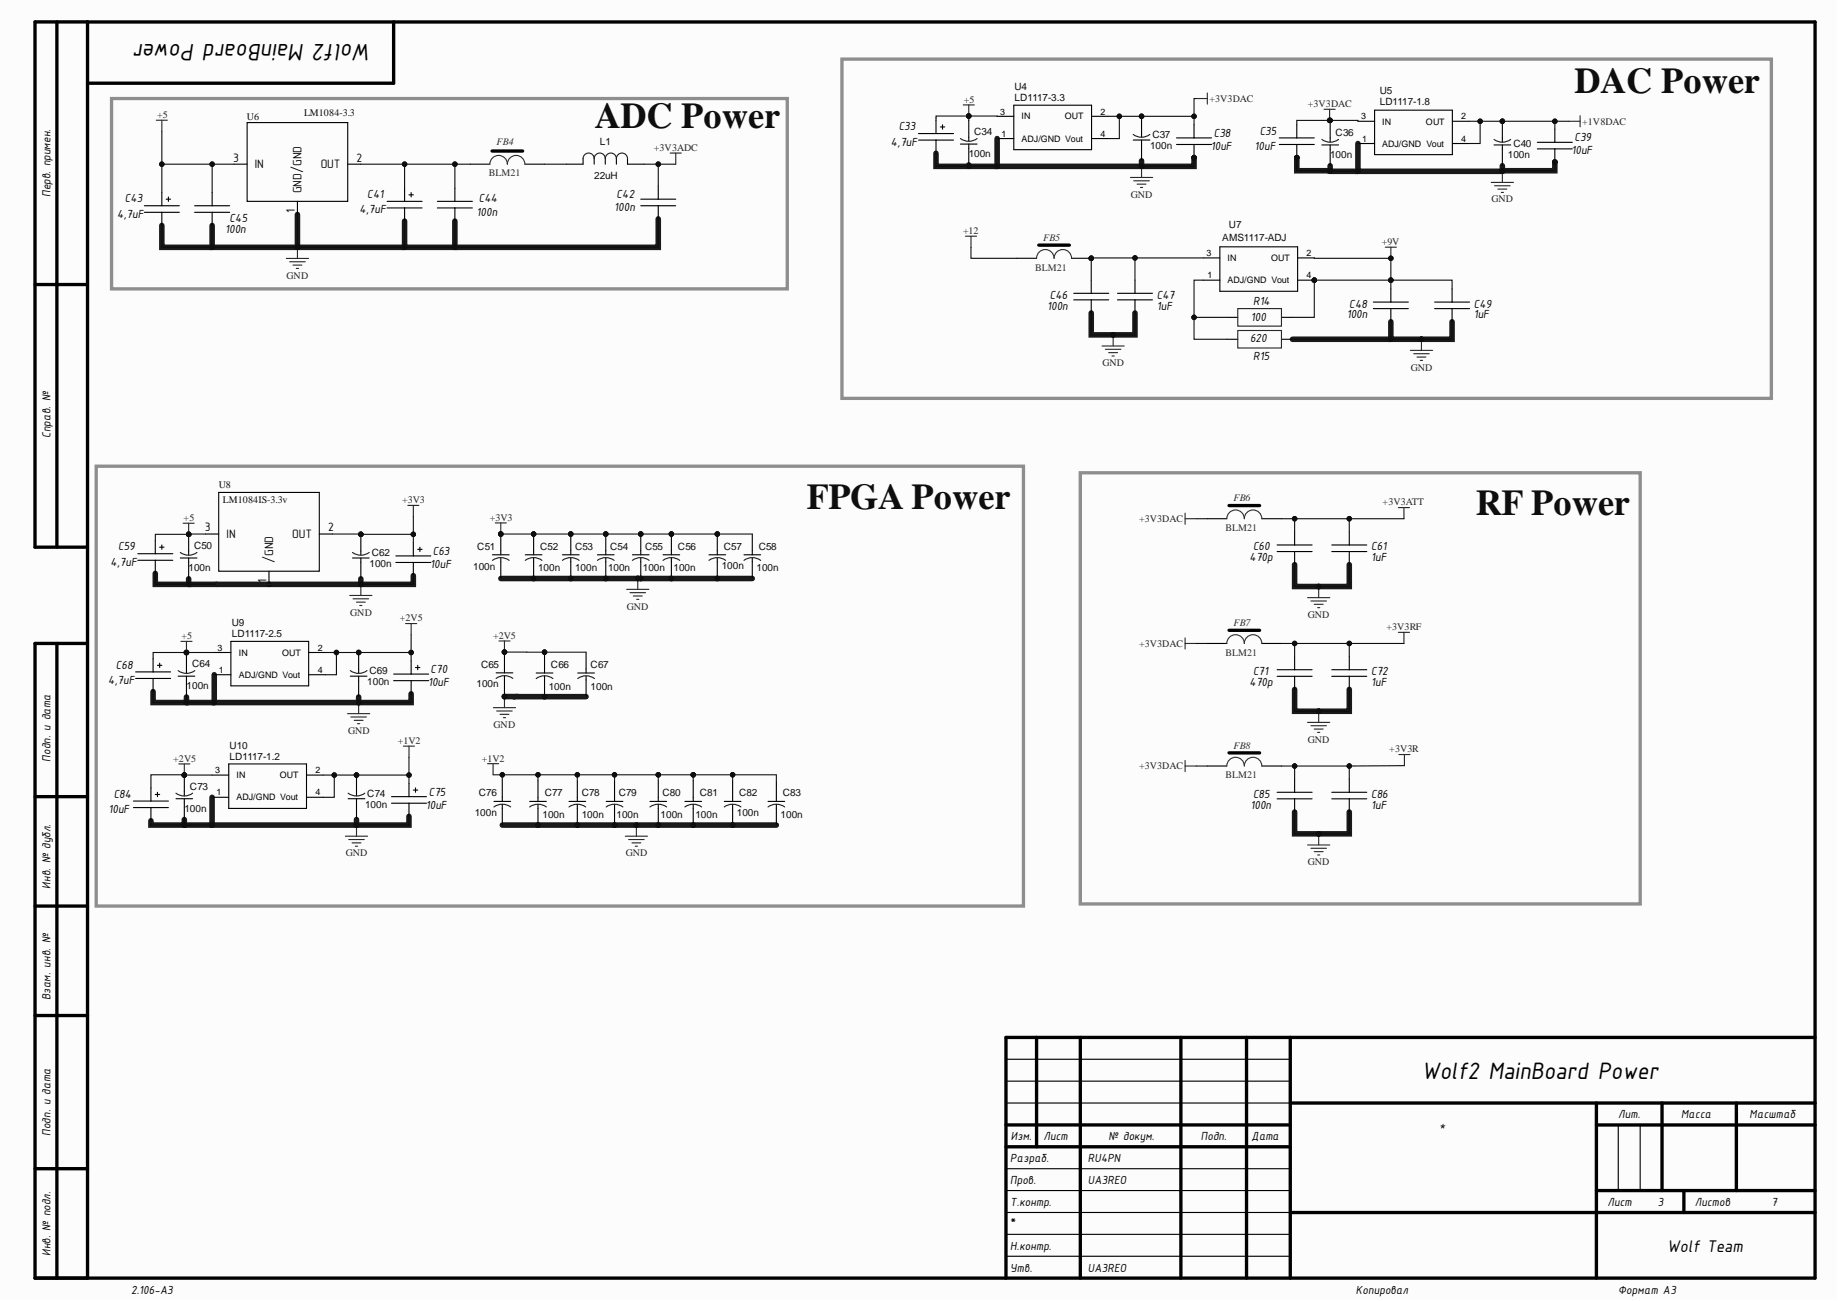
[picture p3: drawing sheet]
<svg xmlns="http://www.w3.org/2000/svg" width="420mm" height="297mm" viewBox="0 0 420 297" stroke-linecap="round" stroke-linejoin="round" font-family="sans-serif">
<defs><g id="words">
<g font-size="8.3" fill="#0e0e0e">
<text x="359.6" y="21.2">DAC Power</text>
<text x="135.8" y="29.2">ADC Power</text>
<text x="184.3" y="116.2">FPGA Power</text>
<text x="337.1" y="117.6">RF Power</text>
</g>
<g font-size="5.9">
<text x="84.8" y="10" transform="rotate(-180 84.8 10)">Wolf2 MainBoard Power</text>
<text x="324.8" y="246.4">Wolf2 MainBoard Power</text>
</g>
<text font-size="4.2" x="380.8" y="285.8">Wolf Team</text>
<text font-size="3.2" x="230.7" y="280.5">*</text>
<g font-size="2.9">
<text x="205.3" y="29.8">C33</text>
<text x="203.5" y="33.3">4,7uF</text>
<text x="276.6" y="34.3">10uF</text>
<text x="277.2" y="31.2">C38</text>
<text x="286.5" y="34.3">10uF</text>
<text x="287.7" y="30.7">C35</text>
<text x="358.9" y="35.2">10uF</text>
<text x="359.6" y="32.2">C39</text>
<text x="11.5" y="45" transform="rotate(-90 11.5 45)">Перв. примен.</text>
<text x="28.5" y="46.2">C43</text>
<text x="83.9" y="45.3">C41</text>
<text x="109.4" y="46.2">C44</text>
<text x="140.8" y="45.3">C42</text>
<text x="26.7" y="49.8">4,7uF</text>
<text x="51.4" y="53.2">100n</text>
<text x="52.4" y="50.8">C45</text>
<text x="82.1" y="48.7">4,7uF</text>
<text x="108.8" y="49.2">100n</text>
<text x="140.3" y="48.2">100n</text>
<text x="239.2" y="70.7">100n</text>
<text x="239.8" y="68.2">C46</text>
<text x="264.2" y="68.2">C47</text>
<text x="264.2" y="70.7">1uF</text>
<text x="286.2" y="69.7">R14</text>
<text x="308.2" y="70.2">C48</text>
<text x="336.6" y="70.2">C49</text>
<text x="285.7" y="73.2">100</text>
<text x="307.6" y="72.7">100n</text>
<text x="336.6" y="72.7">1uF</text>
<text x="285.5" y="78.2">620</text>
<text x="286.2" y="82.2">R15</text>
<text x="11.5" y="99.9" transform="rotate(-90 11.5 99.9)">Справ. №</text>
<text x="27" y="125.6">C59</text>
<text x="286.2" y="125.6">C60</text>
<text x="313.2" y="125.6">C61</text>
<text x="25.2" y="129.2">4,7uF</text>
<text x="98.3" y="129.7">10uF</text>
<text x="98.9" y="126.7">C63</text>
<text x="285.4" y="128.2">470p</text>
<text x="313.2" y="128.2">1uF</text>
<text x="26.5" y="152.6">C68</text>
<text x="98.4" y="153.7">C70</text>
<text x="286.2" y="154.2">C71</text>
<text x="313.2" y="154.2">C72</text>
<text x="24.7" y="156.2">4,7uF</text>
<text x="97.8" y="156.7">10uF</text>
<text x="285.4" y="156.7">470p</text>
<text x="313.2" y="156.7">1uF</text>
<text x="11.5" y="173.9" transform="rotate(-90 11.5 173.9)">Подп. и дата</text>
<text x="24.8" y="185.6">10uF</text>
<text x="26" y="182.2">C84</text>
<text x="97.3" y="184.6">10uF</text>
<text x="97.9" y="181.7">C75</text>
<text x="285.6" y="184.6">100n</text>
<text x="286.2" y="182.2">C85</text>
<text x="313.2" y="182.2">C86</text>
<text x="313.2" y="184.6">1uF</text>
<text x="11.5" y="202.9" transform="rotate(-90 11.5 202.9)">Инв. № дубл.</text>
<text x="11.5" y="228.4" transform="rotate(-90 11.5 228.4)">Взам. инв. №</text>
<text x="328.7" y="257.9">*</text>
<text x="369.6" y="255.3">Лит.</text>
<text x="384" y="255.3">Масса</text>
<text x="399.6" y="255.3">Масштаб</text>
<text x="11.5" y="259.3" transform="rotate(-90 11.5 259.3)">Подп. и дата</text>
<text x="230.9" y="260.3">Изм.</text>
<text x="238.3" y="260.3">Лист</text>
<text x="253.2" y="260.3">№ докум.</text>
<text x="274.3" y="260.3">Подп.</text>
<text x="285.9" y="260.3">Дата</text>
<text x="230.7" y="265.3">Разраб.</text>
<text x="248.5" y="265.3">RU4PN</text>
<text x="230.7" y="270.3">Пров.</text>
<text x="230.7" y="275.3">Т.контр.</text>
<text x="248.5" y="270.3">UA3REO</text>
<text x="367.1" y="275.3">Лист</text>
<text x="378.6" y="275.3">3</text>
<text x="387.1" y="275.3">Листов</text>
<text x="404.6" y="275.3">7</text>
<text x="11.5" y="286.7" transform="rotate(-90 11.5 286.7)">Инв. № подл.</text>
<text x="230.7" y="285.4">Н.контр.</text>
<text x="230.7" y="290.4">Утв.</text>
<text x="248.5" y="290.4">UA3REO</text>
<text x="29.9" y="295.4">2.106-A3</text>
<text x="309.7" y="295.4">Копировал</text>
<text x="369.6" y="295.4">Формат А3</text>
</g>
<g font-size="2.8">
<text x="53.3" y="36.9">3</text>
<text x="58.2" y="38.4">IN</text>
<text x="73.2" y="38.4">OUT</text>
<text x="81.4" y="36.9">2</text>
<text x="68.8" y="44.2" transform="rotate(-90 68.8 44.2)">GND/GND</text>
<text x="67.3" y="48.7" transform="rotate(-90 67.3 48.7)">1</text>
<text x="46.8" y="121.3">3</text>
<text x="51.8" y="122.9">IN</text>
<text x="66.7" y="122.9">OUT</text>
<text x="74.9" y="121.3">2</text>
<text x="62.4" y="128.6" transform="rotate(-90 62.4 128.6)">/GND</text>
<text x="60.9" y="133.2" transform="rotate(-90 60.9 133.2)">1</text>
</g>
<g font-size="2.3" fill="#262626">
<text x="220.1" y="23.4">+5</text>
<text x="276.2" y="23.3">+3V3DAC</text>
<text x="35.9" y="27">+5</text>
<text x="298.7" y="24.5">+3V3DAC</text>
<text x="361.4" y="28.4">+1V8DAC</text>
<text x="149.4" y="34.4">+3V3ADC</text>
<text x="258.3" y="45.1">GND</text>
<text x="340.7" y="46.2">GND</text>
<text x="220" y="53.5">+12</text>
<text x="315.6" y="55.9">+9V</text>
<text x="65.5" y="63.6">GND</text>
<text x="251.8" y="83.6">GND</text>
<text x="322.2" y="84.6">GND</text>
<text x="41.9" y="119">+5</text>
<text x="91.8" y="114.9">+3V3</text>
<text x="111.9" y="118.9">+3V3</text>
<text x="260.2" y="119.2">+3V3DAC</text>
<text x="315.8" y="115.4">+3V3ATT</text>
<text x="80" y="140.5">GND</text>
<text x="91.3" y="141.9">+2V5</text>
<text x="143.2" y="139.2">GND</text>
<text x="298.7" y="141">GND</text>
<text x="316.6" y="143.9">+3V3RF</text>
<text x="41.4" y="146">+5</text>
<text x="112.7" y="145.9">+2V5</text>
<text x="260.2" y="147.7">+3V3DAC</text>
<text x="79.5" y="167.5">GND</text>
<text x="112.7" y="166.2">GND</text>
<text x="39.6" y="174">+2V5</text>
<text x="90.8" y="169.9">+1V2</text>
<text x="110" y="173.9">+1V2</text>
<text x="298.7" y="169.6">GND</text>
<text x="317.3" y="171.8">+3V3R</text>
<text x="260.2" y="175.6">+3V3DAC</text>
<text x="79" y="195.5">GND</text>
<text x="142.9" y="195.5">GND</text>
<text x="298.7" y="197.5">GND</text>
</g>
<g font-size="2.3" fill="#0e0e0e">
<text x="231.7" y="23">LD1117-3.3</text>
<text x="231.7" y="20.5">U4</text>
<text x="315.1" y="21.5">U5</text>
<text x="56.4" y="27.5">U6</text>
<text x="69.4" y="26.5">LM1084-3.3</text>
<text x="315.1" y="24">LD1117-1.8</text>
<text x="137" y="33.2">L1</text>
<text x="221.2" y="35.9">100n</text>
<text x="222.5" y="30.8">C34</text>
<text x="262.7" y="34">100n</text>
<text x="263.2" y="31.5">C37</text>
<text x="305.1" y="31.1">C36</text>
<text x="345.7" y="33.6">C40</text>
<text x="135.7" y="40.8">22uH</text>
<text x="303.8" y="36.1">100n</text>
<text x="344.4" y="36.1">100n</text>
<text x="280.7" y="52">U7</text>
<text x="279.2" y="55">AMS1117-ADJ</text>
<text x="50" y="111.4">U8</text>
<text x="50.9" y="114.9">LM1084IS-3.3v</text>
<text x="44.3" y="125.3">C50</text>
<text x="109" y="125.5">C51</text>
<text x="123.4" y="125.5">C52</text>
<text x="131.3" y="125.5">C53</text>
<text x="139.4" y="125.5">C54</text>
<text x="147.3" y="125.5">C55</text>
<text x="154.9" y="125.5">C56</text>
<text x="165.3" y="125.5">C57</text>
<text x="173.3" y="125.5">C58</text>
<text x="43" y="130.4">100n</text>
<text x="84.4" y="129.5">100n</text>
<text x="84.9" y="126.9">C62</text>
<text x="108.1" y="130">100n</text>
<text x="122.9" y="130.5">100n</text>
<text x="131.3" y="130.5">100n</text>
<text x="138.9" y="130.5">100n</text>
<text x="146.8" y="130.5">100n</text>
<text x="153.8" y="130.5">100n</text>
<text x="164.8" y="130">100n</text>
<text x="172.8" y="130.5">100n</text>
<text x="52.9" y="142.9">U9</text>
<text x="52.9" y="145.4">LD1117-2.5</text>
<text x="43.9" y="152.3">C64</text>
<text x="84.4" y="153.9">C69</text>
<text x="109.9" y="152.5">C65</text>
<text x="125.8" y="152.5">C66</text>
<text x="134.9" y="152.5">C67</text>
<text x="42.6" y="157.4">100n</text>
<text x="83.9" y="156.4">100n</text>
<text x="108.8" y="156.9">100n</text>
<text x="125.3" y="157.5">100n</text>
<text x="134.9" y="157.5">100n</text>
<text x="52.4" y="173.4">LD1117-1.2</text>
<text x="52.4" y="170.9">U10</text>
<text x="42.1" y="185.4">100n</text>
<text x="43.4" y="180.3">C73</text>
<text x="83.4" y="184.4">100n</text>
<text x="83.9" y="181.9">C74</text>
<text x="109.4" y="181.8">C76</text>
<text x="124.4" y="181.7">C77</text>
<text x="132.9" y="181.7">C78</text>
<text x="141.3" y="181.7">C79</text>
<text x="151.3" y="181.7">C80</text>
<text x="159.8" y="181.7">C81</text>
<text x="168.8" y="181.7">C82</text>
<text x="178.8" y="181.7">C83</text>
<text x="108.4" y="186.3">100n</text>
<text x="123.9" y="186.7">100n</text>
<text x="132.9" y="186.7">100n</text>
<text x="140.8" y="186.7">100n</text>
<text x="150.9" y="186.7">100n</text>
<text x="158.8" y="186.7">100n</text>
<text x="168.3" y="186.2">100n</text>
<text x="178.3" y="186.7">100n</text>
</g>
<g font-size="2.3" fill="#2e2e2e">
<text x="113.4" y="33">FB4</text>
<text x="111.6" y="40.3">BLM21</text>
<text x="238.2" y="55">FB5</text>
<text x="236.5" y="61.8">BLM21</text>
<text x="281.7" y="114.5">FB6</text>
<text x="279.9" y="121.2">BLM21</text>
<text x="281.7" y="142.9">FB7</text>
<text x="279.9" y="149.8">BLM21</text>
<text x="281.7" y="170.9">FB8</text>
<text x="279.9" y="177.7">BLM21</text>
</g>
<g font-size="2">
<text x="228.4" y="26.1">3</text>
<text x="233.3" y="27.2">IN</text>
<text x="243.2" y="27.2">OUT</text>
<text x="251.4" y="26.1">2</text>
<text x="310.9" y="27.2">3</text>
<text x="315.7" y="28.4">IN</text>
<text x="325.7" y="28.4">OUT</text>
<text x="333.7" y="27.2">2</text>
<text x="228.8" y="31.2">1</text>
<text x="233.3" y="32.3">ADJ/GND Vout</text>
<text x="251.4" y="31.2">4</text>
<text x="311.2" y="32.3">1</text>
<text x="315.7" y="33.5">ADJ/GND Vout</text>
<text x="333.7" y="32.3">4</text>
<text x="275.5" y="58.5">3</text>
<text x="280.4" y="59.6">IN</text>
<text x="290.3" y="59.6">OUT</text>
<text x="298.4" y="58.5">2</text>
<text x="275.8" y="63.5">1</text>
<text x="280.4" y="64.6">ADJ/GND Vout</text>
<text x="298.4" y="63.5">4</text>
<text x="49.6" y="148.6">3</text>
<text x="54.6" y="149.7">IN</text>
<text x="64.4" y="149.7">OUT</text>
<text x="72.6" y="148.6">2</text>
<text x="50" y="153.7">1</text>
<text x="54.6" y="154.8">ADJ/GND Vout</text>
<text x="72.6" y="153.7">4</text>
<text x="49.1" y="176.5">3</text>
<text x="54" y="177.7">IN</text>
<text x="63.9" y="177.7">OUT</text>
<text x="72.1" y="176.5">2</text>
<text x="49.5" y="181.6">1</text>
<text x="54" y="182.8">ADJ/GND Vout</text>
<text x="72.1" y="181.6">4</text>
</g>
</g></defs>
<g fill="#fcfcfc">
<path d="M0 0h419.6v296.8h-419.6z" fill-rule="evenodd"/>
<path d="M0 0h419.6v296.8h-419.6z" fill-rule="evenodd"/>
</g>
<g fill="none" stroke="#191919" stroke-width="1.3">
<path d="M213.8 35v3h13.9M221.3 37.6v.4M227.7 31.6v6.4h33M260.7 36.7v1.3M272.7 36v2h-12M296.2 36v3l14 .1M303.8 37.8v1.2M310.2 32.8v6.3h32.9v-1.3M355.1 37v2h-12M37 51.5v5h11.5M48.5 51.5v5h19.4M67.9 56.5h24.5"/>
<path d="M67.9 49v7.5M92.4 50.5v6h11.5v-6M150.3 50v6.5h-46.4M249.2 71.5v5h10v-5M295.2 77.5h22.5M317.7 73.5v4h14v-4M35.5 130.9v2.5h7.6v-1.3M43.1 133.4h39.3M82.4 132.1v1.3M94.4 131.4v2h-12M114.4 132.1h57.4M145.7 132v.1"/>
<path d="M295.7 128.9v5h12.5v-5M35 157.9v2.5h7.6v-1.3M48.9 154.1v6.3h33M81.9 159.1v1.3M93.9 158.4v2h-12M115.2 159l18.7 .1M295.7 157.4v5h12.5v-5M42.6 160.4h6.3M42.1 187.1v1.3h-7.6v-1M42.1 188.4h6.3M48.4 182v6.4h33M81.4 187.1v1.3"/>
<path d="M93.4 186.4v2h-12M114.7 188.4h62.6M295.7 185.4v5h12.5v-5"/>
</g>
<g fill="none" stroke="#000" stroke-width=".76">
<path d="M13 5v119.9M20 5v286.8M89.9 5v14h-69.9M8 65h12M20 124.9h-12v-119.9h406.6v286.8h-406.6v-144.9h12M13 146.9v144.9M8 181.9h12M8 206.9h12M8 231.9h12M236.8 236.9v24.9M246.7 236.9v54.9M269.7 236.9v54.9"/>
<path d="M284.7 236.9v54.9M294.7 236.9v54.9M414.6 236.9h-184.8v54.9M229.8 256.8h64.9M294.7 251.8h119.9M364.6 256.9h50M364.6 251.8v40M379.6 251.8v20M396.6 251.8v20M8 266.8h12M229.8 261.8h64.9M294.7 276.8h119.9"/>
<path d="M364.6 271.8h50M384.6 271.8v5"/>
</g>
<path d="M229.8 251.8h64.9M229.8 246.8h64.9M229.8 241.8h64.9M369.6 256.9v14.9M374.6 256.9v14.9M229.8 276.8h64.9M229.8 271.8h64.9M229.8 266.8h64.9M229.8 286.8h64.9M229.8 281.8h64.9" fill="none" stroke="#000" stroke-width=".25"/>
<circle cx="260.7" cy="26.6" r=".51" fill="#0e0e0e"/>
<circle cx="260.7" cy="26.6" r=".51" fill="none" stroke="#0e0e0e" stroke-width=".23"/>
<path d="M258.8 32h3.8M260.7 26.6v4.7M260.7 32v4.7" fill="none" stroke="#000" stroke-width=".25"/>
<path d="M258.8 30.7a3.2 3.2 0 0 0 3.8 0" fill="none" stroke="#1c1c1c" stroke-width=".25"/>
<circle cx="260.7" cy="26.6" r=".51" fill="#0e0e0e"/>
<circle cx="260.7" cy="26.6" r=".51" fill="none" stroke="#0e0e0e" stroke-width=".23"/>
<path d="M219.4 32.9h3.8M221.3 27.5v4.8M221.3 32.9v4.7M227.7 31.6h3.9M227.7 26.6h3.9M231.6 24h17.7v10.2h-17.7zM249.3 31.6h3.8M249.3 26.6h3.8" fill="none" stroke="#000" stroke-width=".25"/>
<path d="M219.4 31.6a3.2 3.2 0 0 0 3.8 0" fill="none" stroke="#1c1c1c" stroke-width=".25"/>
<path d="M260.7 38v2.5M258.2 40.5h5.1M259 41.3h3.5M259.7 42h2M260.5 42.8h.5" fill="none" stroke="#262626" stroke-width=".25"/>
<circle cx="260.7" cy="38" r=".51" fill="#0e0e0e"/>
<circle cx="260.7" cy="38" r=".51" fill="none" stroke="#0e0e0e" stroke-width=".23"/>
<path d="M220 24h2.5M221.3 24v2.5" fill="none" stroke="#262626" stroke-width=".25"/>
<circle cx="221.3" cy="26.5" r=".51" fill="#0e0e0e"/>
<circle cx="221.3" cy="26.5" r=".51" fill="none" stroke="#0e0e0e" stroke-width=".23"/>
<path d="M273.2 22.5h2.6M275.8 21.2v2.6" fill="none" stroke="#262626" stroke-width=".25"/>
<circle cx="343.1" cy="27.7" r=".51" fill="#0e0e0e"/>
<circle cx="343.1" cy="27.7" r=".51" fill="none" stroke="#0e0e0e" stroke-width=".23"/>
<path d="M341.2 33.1h3.8M343.1 27.7v4.8M343.1 33.1v4.7" fill="none" stroke="#000" stroke-width=".25"/>
<path d="M341.2 31.8a3.2 3.2 0 0 0 3.9 0" fill="none" stroke="#1c1c1c" stroke-width=".25"/>
<circle cx="343.1" cy="27.7" r=".51" fill="#0e0e0e"/>
<circle cx="343.1" cy="27.7" r=".51" fill="none" stroke="#0e0e0e" stroke-width=".23"/>
<path d="M301.9 33.1h3.8M303.8 27.7v4.8M303.8 33.1v4.7M310.2 32.8h3.8M310.2 27.7h3.8M314 25.2h17.7v10.1h-17.7zM331.7 32.8h3.8M331.7 27.7h3.8" fill="none" stroke="#000" stroke-width=".25"/>
<path d="M301.9 31.8a3.2 3.2 0 0 0 3.8 0" fill="none" stroke="#1c1c1c" stroke-width=".25"/>
<path d="M343.1 39.1v2.6M340.6 41.7h5.1M341.4 42.4h3.5M342.1 43.2h2.1M342.9 43.9h.5" fill="none" stroke="#262626" stroke-width=".25"/>
<circle cx="343.1" cy="39.1" r=".51" fill="#0e0e0e"/>
<circle cx="343.1" cy="39.1" r=".51" fill="none" stroke="#0e0e0e" stroke-width=".23"/>
<path d="M302.4 25h2.6M303.7 25v2.5" fill="none" stroke="#262626" stroke-width=".25"/>
<circle cx="303.7" cy="27.5" r=".51" fill="#0e0e0e"/>
<circle cx="303.7" cy="27.5" r=".51" fill="none" stroke="#0e0e0e" stroke-width=".23"/>
<path d="M358.4 27.7h2.5M360.9 26.4v2.6" fill="none" stroke="#262626" stroke-width=".25"/>
<circle cx="114.4" cy="121.9" r=".51" fill="#0e0e0e"/>
<circle cx="114.4" cy="121.9" r=".51" fill="none" stroke="#0e0e0e" stroke-width=".23"/>
<path d="M112.5 126.7h3.8M114.4 121.9v4.8M114.4 127.3v1" fill="none" stroke="#000" stroke-width=".25"/>
<path d="M112.5 127.9a3.2 3.2 0 0 1 3.8 0" fill="none" stroke="#1c1c1c" stroke-width=".25"/>
<circle cx="114.4" cy="121.9" r=".51" fill="#0e0e0e"/>
<circle cx="114.4" cy="121.9" r=".51" fill="none" stroke="#0e0e0e" stroke-width=".23"/>
<path d="M114.4 128.3v3.8" fill="none" stroke="#000" stroke-width=".25"/>
<path d="M115.2 159v2.6M112.7 161.6h5.1M113.4 162.3h3.6M114.2 163.1h2M115 163.9h.5" fill="none" stroke="#262626" stroke-width=".25"/>
<circle cx="115.2" cy="159" r=".51" fill="#0e0e0e"/>
<circle cx="115.2" cy="159" r=".51" fill="none" stroke="#0e0e0e" stroke-width=".23"/>
<path d="M142.8 190.9h5.1M143.6 191.7h3.5M144.3 192.4h2.1M145.1 193.2h.5M145.4 188.4v2.5" fill="none" stroke="#262626" stroke-width=".25"/>
<circle cx="145.4" cy="188.4" r=".51" fill="#0e0e0e"/>
<circle cx="145.4" cy="188.4" r=".51" fill="none" stroke="#0e0e0e" stroke-width=".23"/>
<path d="M113.1 119.4h2.6M114.4 119.4v2.5M143.1 134.6h5.1M143.9 135.3h3.5M144.7 136.1h2M145.4 136.8h.5M145.7 132v2.6" fill="none" stroke="#262626" stroke-width=".25"/>
<circle cx="114.4" cy="121.9" r=".51" fill="#0e0e0e"/>
<circle cx="114.4" cy="121.9" r=".51" fill="none" stroke="#0e0e0e" stroke-width=".23"/>
<path d="M114 146.3h2.5M115.2 146.3v2.6M111.4 174.4h2.5M112.6 174.4v2.5" fill="none" stroke="#262626" stroke-width=".25"/>
<circle cx="115.2" cy="148.9" r=".51" fill="#0e0e0e"/>
<circle cx="115.2" cy="148.9" r=".51" fill="none" stroke="#0e0e0e" stroke-width=".23"/>
<circle cx="121.9" cy="121.9" r=".51" fill="#0e0e0e"/>
<circle cx="121.9" cy="121.9" r=".51" fill="none" stroke="#0e0e0e" stroke-width=".23"/>
<circle cx="121.9" cy="132.1" r=".51" fill="#0e0e0e"/>
<circle cx="121.9" cy="132.1" r=".51" fill="none" stroke="#0e0e0e" stroke-width=".23"/>
<path d="M120 126.7h3.8M121.9 121.9v4.8M121.9 127.3v1" fill="none" stroke="#000" stroke-width=".25"/>
<path d="M120 127.9a3.2 3.2 0 0 1 3.8 0" fill="none" stroke="#1c1c1c" stroke-width=".25"/>
<circle cx="121.9" cy="121.9" r=".51" fill="#0e0e0e"/>
<circle cx="121.9" cy="121.9" r=".51" fill="none" stroke="#0e0e0e" stroke-width=".23"/>
<path d="M121.9 128.3v3.8" fill="none" stroke="#000" stroke-width=".25"/>
<circle cx="121.9" cy="132.1" r=".51" fill="#0e0e0e"/>
<circle cx="121.9" cy="132.1" r=".51" fill="none" stroke="#0e0e0e" stroke-width=".23"/>
<circle cx="130.4" cy="121.9" r=".51" fill="#0e0e0e"/>
<circle cx="130.4" cy="121.9" r=".51" fill="none" stroke="#0e0e0e" stroke-width=".23"/>
<circle cx="130.4" cy="132.1" r=".51" fill="#0e0e0e"/>
<circle cx="130.4" cy="132.1" r=".51" fill="none" stroke="#0e0e0e" stroke-width=".23"/>
<path d="M128.5 126.7h3.8M130.4 121.9v4.8M130.4 127.3v1" fill="none" stroke="#000" stroke-width=".25"/>
<path d="M128.5 127.9a3.2 3.2 0 0 1 3.8 0" fill="none" stroke="#1c1c1c" stroke-width=".25"/>
<circle cx="130.4" cy="121.9" r=".51" fill="#0e0e0e"/>
<circle cx="130.4" cy="121.9" r=".51" fill="none" stroke="#0e0e0e" stroke-width=".23"/>
<path d="M130.4 128.3v3.8" fill="none" stroke="#000" stroke-width=".25"/>
<circle cx="130.4" cy="132.1" r=".51" fill="#0e0e0e"/>
<circle cx="130.4" cy="132.1" r=".51" fill="none" stroke="#0e0e0e" stroke-width=".23"/>
<circle cx="138.4" cy="121.9" r=".51" fill="#0e0e0e"/>
<circle cx="138.4" cy="121.9" r=".51" fill="none" stroke="#0e0e0e" stroke-width=".23"/>
<circle cx="138.4" cy="132.1" r=".51" fill="#0e0e0e"/>
<circle cx="138.4" cy="132.1" r=".51" fill="none" stroke="#0e0e0e" stroke-width=".23"/>
<path d="M136.5 126.7h3.8M138.4 121.9v4.8M138.4 127.3v1" fill="none" stroke="#000" stroke-width=".25"/>
<path d="M136.5 127.9a3.2 3.2 0 0 1 3.8 0" fill="none" stroke="#1c1c1c" stroke-width=".25"/>
<circle cx="138.4" cy="121.9" r=".51" fill="#0e0e0e"/>
<circle cx="138.4" cy="121.9" r=".51" fill="none" stroke="#0e0e0e" stroke-width=".23"/>
<path d="M138.4 128.3v3.8" fill="none" stroke="#000" stroke-width=".25"/>
<circle cx="138.4" cy="132.1" r=".51" fill="#0e0e0e"/>
<circle cx="138.4" cy="132.1" r=".51" fill="none" stroke="#0e0e0e" stroke-width=".23"/>
<circle cx="146.4" cy="121.9" r=".51" fill="#0e0e0e"/>
<circle cx="146.4" cy="121.9" r=".51" fill="none" stroke="#0e0e0e" stroke-width=".23"/>
<circle cx="146.4" cy="132.1" r=".51" fill="#0e0e0e"/>
<circle cx="146.4" cy="132.1" r=".51" fill="none" stroke="#0e0e0e" stroke-width=".23"/>
<path d="M144.4 126.7h3.9M146.4 121.9v4.8M146.4 127.3v1" fill="none" stroke="#000" stroke-width=".25"/>
<path d="M144.4 127.9a3.2 3.2 0 0 1 3.9 0" fill="none" stroke="#1c1c1c" stroke-width=".25"/>
<circle cx="146.4" cy="121.9" r=".51" fill="#0e0e0e"/>
<circle cx="146.4" cy="121.9" r=".51" fill="none" stroke="#0e0e0e" stroke-width=".23"/>
<path d="M146.4 128.3v3.8" fill="none" stroke="#000" stroke-width=".25"/>
<circle cx="146.4" cy="132.1" r=".51" fill="#0e0e0e"/>
<circle cx="146.4" cy="132.1" r=".51" fill="none" stroke="#0e0e0e" stroke-width=".23"/>
<circle cx="153.3" cy="121.9" r=".51" fill="#0e0e0e"/>
<circle cx="153.3" cy="121.9" r=".51" fill="none" stroke="#0e0e0e" stroke-width=".23"/>
<circle cx="153.3" cy="132.1" r=".51" fill="#0e0e0e"/>
<circle cx="153.3" cy="132.1" r=".51" fill="none" stroke="#0e0e0e" stroke-width=".23"/>
<path d="M151.4 126.7h3.8M153.3 121.9v4.8M153.3 127.3v1" fill="none" stroke="#000" stroke-width=".25"/>
<path d="M151.4 127.9a3.2 3.2 0 0 1 3.9 0" fill="none" stroke="#1c1c1c" stroke-width=".25"/>
<circle cx="153.3" cy="121.9" r=".51" fill="#0e0e0e"/>
<circle cx="153.3" cy="121.9" r=".51" fill="none" stroke="#0e0e0e" stroke-width=".23"/>
<path d="M153.3 128.3v3.8" fill="none" stroke="#000" stroke-width=".25"/>
<circle cx="153.3" cy="132.1" r=".51" fill="#0e0e0e"/>
<circle cx="153.3" cy="132.1" r=".51" fill="none" stroke="#0e0e0e" stroke-width=".23"/>
<circle cx="163.8" cy="121.9" r=".51" fill="#0e0e0e"/>
<circle cx="163.8" cy="121.9" r=".51" fill="none" stroke="#0e0e0e" stroke-width=".23"/>
<circle cx="163.8" cy="132.1" r=".51" fill="#0e0e0e"/>
<circle cx="163.8" cy="132.1" r=".51" fill="none" stroke="#0e0e0e" stroke-width=".23"/>
<path d="M161.9 126.7h3.8M163.8 121.9v4.8M163.8 127.3v1" fill="none" stroke="#000" stroke-width=".25"/>
<path d="M161.9 127.9a3.2 3.2 0 0 1 3.8 0" fill="none" stroke="#1c1c1c" stroke-width=".25"/>
<circle cx="163.8" cy="121.9" r=".51" fill="#0e0e0e"/>
<circle cx="163.8" cy="121.9" r=".51" fill="none" stroke="#0e0e0e" stroke-width=".23"/>
<path d="M163.8 128.3v3.8" fill="none" stroke="#000" stroke-width=".25"/>
<circle cx="163.8" cy="132.1" r=".51" fill="#0e0e0e"/>
<circle cx="163.8" cy="132.1" r=".51" fill="none" stroke="#0e0e0e" stroke-width=".23"/>
<path d="M169.9 126.7h3.8M171.8 121.9v4.8M171.8 127.3v4.8M114.7 178.2v4.8M112.8 183h3.8M114.7 183.6v4.8" fill="none" stroke="#000" stroke-width=".25"/>
<path d="M169.9 128a3.2 3.2 0 0 1 3.8 0M112.8 184.2a3.2 3.2 0 0 1 3.8 0" fill="none" stroke="#1c1c1c" stroke-width=".25"/>
<circle cx="122.9" cy="188.4" r=".51" fill="#0e0e0e"/>
<circle cx="122.9" cy="188.4" r=".51" fill="none" stroke="#0e0e0e" stroke-width=".23"/>
<path d="M122.9 178.2v4.8M121 183h3.8M122.9 183.6v4.8" fill="none" stroke="#000" stroke-width=".25"/>
<path d="M121 184.2a3.2 3.2 0 0 1 3.8 0" fill="none" stroke="#1c1c1c" stroke-width=".25"/>
<circle cx="122.9" cy="188.4" r=".51" fill="#0e0e0e"/>
<circle cx="122.9" cy="188.4" r=".51" fill="none" stroke="#0e0e0e" stroke-width=".23"/>
<circle cx="131.9" cy="188.4" r=".51" fill="#0e0e0e"/>
<circle cx="131.9" cy="188.4" r=".51" fill="none" stroke="#0e0e0e" stroke-width=".23"/>
<path d="M131.9 178.2v4.8M130 183h3.8M131.9 183.6v4.8" fill="none" stroke="#000" stroke-width=".25"/>
<path d="M130 184.2a3.2 3.2 0 0 1 3.8 0" fill="none" stroke="#1c1c1c" stroke-width=".25"/>
<circle cx="131.9" cy="188.4" r=".51" fill="#0e0e0e"/>
<circle cx="131.9" cy="188.4" r=".51" fill="none" stroke="#0e0e0e" stroke-width=".23"/>
<circle cx="140.4" cy="188.4" r=".51" fill="#0e0e0e"/>
<circle cx="140.4" cy="188.4" r=".51" fill="none" stroke="#0e0e0e" stroke-width=".23"/>
<path d="M140.4 178.2v4.8M138.5 183h3.8M140.4 183.6v4.8" fill="none" stroke="#000" stroke-width=".25"/>
<path d="M138.4 184.2a3.2 3.2 0 0 1 3.9 0" fill="none" stroke="#1c1c1c" stroke-width=".25"/>
<circle cx="140.4" cy="188.4" r=".51" fill="#0e0e0e"/>
<circle cx="140.4" cy="188.4" r=".51" fill="none" stroke="#0e0e0e" stroke-width=".23"/>
<circle cx="150.4" cy="188.4" r=".51" fill="#0e0e0e"/>
<circle cx="150.4" cy="188.4" r=".51" fill="none" stroke="#0e0e0e" stroke-width=".23"/>
<path d="M150.4 178.2v4.8M148.5 183h3.8M150.4 183.6v4.8" fill="none" stroke="#000" stroke-width=".25"/>
<path d="M148.4 184.2a3.2 3.2 0 0 1 3.9 0" fill="none" stroke="#1c1c1c" stroke-width=".25"/>
<circle cx="150.4" cy="188.4" r=".51" fill="#0e0e0e"/>
<circle cx="150.4" cy="188.4" r=".51" fill="none" stroke="#0e0e0e" stroke-width=".23"/>
<circle cx="158.3" cy="188.4" r=".51" fill="#0e0e0e"/>
<circle cx="158.3" cy="188.4" r=".51" fill="none" stroke="#0e0e0e" stroke-width=".23"/>
<path d="M158.3 178.2v4.8M156.4 183h3.8M158.3 183.6v4.8" fill="none" stroke="#000" stroke-width=".25"/>
<path d="M156.4 184.2a3.2 3.2 0 0 1 3.8 0" fill="none" stroke="#1c1c1c" stroke-width=".25"/>
<circle cx="158.3" cy="188.4" r=".51" fill="#0e0e0e"/>
<circle cx="158.3" cy="188.4" r=".51" fill="none" stroke="#0e0e0e" stroke-width=".23"/>
<circle cx="167.3" cy="188.4" r=".51" fill="#0e0e0e"/>
<circle cx="167.3" cy="188.4" r=".51" fill="none" stroke="#0e0e0e" stroke-width=".23"/>
<path d="M167.3 178.2v4.8M165.4 183h3.8M167.3 183.6v4.8" fill="none" stroke="#000" stroke-width=".25"/>
<path d="M165.4 184.2a3.2 3.2 0 0 1 3.8 0" fill="none" stroke="#1c1c1c" stroke-width=".25"/>
<circle cx="167.3" cy="188.4" r=".51" fill="#0e0e0e"/>
<circle cx="167.3" cy="188.4" r=".51" fill="none" stroke="#0e0e0e" stroke-width=".23"/>
<path d="M177.3 178.2v4.8M175.4 183h3.8M177.3 183.6v4.8" fill="none" stroke="#000" stroke-width=".25"/>
<path d="M175.4 184.2a3.2 3.2 0 0 1 3.8 0" fill="none" stroke="#1c1c1c" stroke-width=".25"/>
<circle cx="115.2" cy="148.9" r=".51" fill="#0e0e0e"/>
<circle cx="115.2" cy="148.9" r=".51" fill="none" stroke="#0e0e0e" stroke-width=".23"/>
<circle cx="115.2" cy="159" r=".51" fill="#0e0e0e"/>
<circle cx="115.2" cy="159" r=".51" fill="none" stroke="#0e0e0e" stroke-width=".23"/>
<path d="M113.3 153.6h3.8M115.2 148.9v4.7M115.2 154.3v.9" fill="none" stroke="#000" stroke-width=".25"/>
<path d="M113.3 154.9a3.2 3.2 0 0 1 3.8 0" fill="none" stroke="#1c1c1c" stroke-width=".25"/>
<circle cx="115.2" cy="148.9" r=".51" fill="#0e0e0e"/>
<circle cx="115.2" cy="148.9" r=".51" fill="none" stroke="#0e0e0e" stroke-width=".23"/>
<path d="M115.2 155.2v3.8" fill="none" stroke="#000" stroke-width=".25"/>
<circle cx="115.2" cy="159" r=".51" fill="#0e0e0e"/>
<circle cx="115.2" cy="159" r=".51" fill="none" stroke="#0e0e0e" stroke-width=".23"/>
<circle cx="124.4" cy="148.9" r=".51" fill="#0e0e0e"/>
<circle cx="124.4" cy="148.9" r=".51" fill="none" stroke="#0e0e0e" stroke-width=".23"/>
<circle cx="124.4" cy="159.1" r=".51" fill="#0e0e0e"/>
<circle cx="124.4" cy="159.1" r=".51" fill="none" stroke="#0e0e0e" stroke-width=".23"/>
<path d="M122.5 153.7h3.8M124.4 148.9v4.8M124.4 154.3v1" fill="none" stroke="#000" stroke-width=".25"/>
<path d="M122.5 154.9a3.2 3.2 0 0 1 3.8 0" fill="none" stroke="#1c1c1c" stroke-width=".25"/>
<circle cx="124.4" cy="148.9" r=".51" fill="#0e0e0e"/>
<circle cx="124.4" cy="148.9" r=".51" fill="none" stroke="#0e0e0e" stroke-width=".23"/>
<path d="M124.4 155.3v3.8" fill="none" stroke="#000" stroke-width=".25"/>
<circle cx="124.4" cy="159.1" r=".51" fill="#0e0e0e"/>
<circle cx="124.4" cy="159.1" r=".51" fill="none" stroke="#0e0e0e" stroke-width=".23"/>
<path d="M209.8 30.5h8M209.8 32h8M213.8 27.5v3M213.8 32v3M214.8 29h1M215.3 28.5v1M132 153.7h3.8M133.9 148.9v4.8M133.9 154.3v4.8" fill="none" stroke="#000" stroke-width=".25"/>
<path d="M132 154.9a3.2 3.2 0 0 1 3.8 0" fill="none" stroke="#1c1c1c" stroke-width=".25"/>
<circle cx="296.2" cy="36" r=".51" fill="#0e0e0e"/>
<circle cx="296.2" cy="36" r=".51" fill="none" stroke="#0e0e0e" stroke-width=".23"/>
<path d="M292.2 31.5h8M292.2 33h8M296.2 28.5v3M296.2 33v3" fill="none" stroke="#000" stroke-width=".25"/>
<circle cx="296.2" cy="36" r=".51" fill="#0e0e0e"/>
<circle cx="296.2" cy="36" r=".51" fill="none" stroke="#0e0e0e" stroke-width=".23"/>
<circle cx="272.7" cy="36" r=".51" fill="#0e0e0e"/>
<circle cx="272.7" cy="36" r=".51" fill="none" stroke="#0e0e0e" stroke-width=".23"/>
<path d="M268.7 31.5h8M268.7 33h8M272.7 28.5v3M272.7 33v3" fill="none" stroke="#000" stroke-width=".25"/>
<circle cx="272.7" cy="36" r=".51" fill="#0e0e0e"/>
<circle cx="272.7" cy="36" r=".51" fill="none" stroke="#0e0e0e" stroke-width=".23"/>
<circle cx="355.1" cy="37" r=".51" fill="#0e0e0e"/>
<circle cx="355.1" cy="37" r=".51" fill="none" stroke="#0e0e0e" stroke-width=".23"/>
<path d="M351.1 32.5h8M351.1 34h8M355.1 29.5v3M355.1 34v3" fill="none" stroke="#000" stroke-width=".25"/>
<circle cx="355.1" cy="37" r=".51" fill="#0e0e0e"/>
<circle cx="355.1" cy="37" r=".51" fill="none" stroke="#0e0e0e" stroke-width=".23"/>
<path d="M33 47h8M33 48.5h8M37 44v3M37 48.5v3M38 45.5h1M38.5 45v1" fill="none" stroke="#000" stroke-width=".25"/>
<path d="M65.4 59h5.1M66.2 59.8h3.5M67.9 56.5v2.5M66.9 60.5h2M67.7 61.3h.5" fill="none" stroke="#262626" stroke-width=".25"/>
<circle cx="67.9" cy="56.5" r=".51" fill="#0e0e0e"/>
<circle cx="67.9" cy="56.5" r=".51" fill="none" stroke="#0e0e0e" stroke-width=".23"/>
<path d="M35.7 27.4h2.5M37 27.4v2.6M153.1 34.9h2.5M154.3 34.9v2.6" fill="none" stroke="#262626" stroke-width=".25"/>
<g fill="none" stroke="#000" stroke-width=".25">
<path d="M107.4 37.5h4.5M119.9 37.5h4.5M133.2 36.2v1.3h-3.8M135.7 36.2v1.3M138.2 36.2v1.3M140.8 36.2v1.3M143.3 36.2v1.3h3.8M44.5 47h7.9M44.5 48.5h7.9M48.5 44v3M48.5 48.5v3M88.4 46h8"/>
<path d="M88.4 47.5h8M92.4 43v3M92.4 47.5v3M93.4 44.5h1M93.9 44v1M99.9 46h8M99.9 47.5h8M103.9 43v3M103.9 47.5v3M146.4 47h7.9M146.4 45.5h7.9M150.3 42.5v3"/>
<path d="M150.3 47v3"/>
</g>
<path d="M133.2 36.2a1.27 1.27 0 0 1 1.2-1.3 1.27 1.27 0 0 1 1.3 1.3 1.27 1.27 0 0 1 1.3-1.3 1.27 1.27 0 0 1 1.2 1.3 1.27 1.27 0 0 1 1.3-1.3 1.27 1.27 0 0 1 1.3 1.3 1.27 1.27 0 0 1 1.3-1.3 1.27 1.27 0 0 1 1.2 1.3" fill="none" stroke="#1c1c1c" stroke-width=".25"/>
<path d="M111.9 37.5a2 2 0 0 1 2-2 2 2 0 0 1 2 2 2 2 0 0 1 2-2 2 2 0 0 1 2 2" fill="none" stroke="#2e2e2e" stroke-width=".25"/>
<path d="M112.4 34.5h7" fill="none" stroke="#000" stroke-width=".76"/>
<circle cx="300.2" cy="64" r=".51" fill="#0e0e0e"/>
<circle cx="300.2" cy="64" r=".51" fill="none" stroke="#0e0e0e" stroke-width=".23"/>
<path d="M278.6 56.4h17.8v10.1h-17.8zM296.4 64h3.8" fill="none" stroke="#000" stroke-width=".25"/>
<circle cx="300.2" cy="64" r=".51" fill="#0e0e0e"/>
<circle cx="300.2" cy="64" r=".51" fill="none" stroke="#0e0e0e" stroke-width=".23"/>
<path d="M274.8 58.9h3.8M296.4 58.9h3.8M274.8 64h3.8M313.7 69h8M313.7 70.5h8M317.7 66v3M317.7 70.5v3M327.7 69h8M327.7 70.5h8M331.7 66v3M331.7 70.5v3" fill="none" stroke="#000" stroke-width=".25"/>
<path d="M322.1 80h5.1M324.7 77.5v2.5M322.9 80.8h3.5M323.6 81.5h2.1M324.4 82.3h.5" fill="none" stroke="#262626" stroke-width=".25"/>
<circle cx="324.7" cy="77.5" r=".51" fill="#0e0e0e"/>
<circle cx="324.7" cy="77.5" r=".51" fill="none" stroke="#0e0e0e" stroke-width=".23"/>
<path d="M316.4 56.4h2.5M317.7 56.4v2.6" fill="none" stroke="#262626" stroke-width=".25"/>
<circle cx="317.7" cy="59" r=".51" fill="#0e0e0e"/>
<circle cx="317.7" cy="59" r=".51" fill="none" stroke="#0e0e0e" stroke-width=".23"/>
<path d="M280.2 72.5h2.5M280.2 77.5h2.5M292.7 72.5h2.5M292.7 77.5h2.5" fill="none" stroke="#000" stroke-width=".25"/>
<path d="M282.7 70.5h10v4h-10zM282.7 75.5h10v4h-10z" fill="none" stroke="#262626" stroke-width=".25"/>
<circle cx="249.2" cy="59" r=".51" fill="#0e0e0e"/>
<circle cx="249.2" cy="59" r=".51" fill="none" stroke="#0e0e0e" stroke-width=".23"/>
<path d="M244.7 59h4.5" fill="none" stroke="#000" stroke-width=".25"/>
<circle cx="249.2" cy="59" r=".51" fill="#0e0e0e"/>
<circle cx="249.2" cy="59" r=".51" fill="none" stroke="#0e0e0e" stroke-width=".23"/>
<path d="M232.3 59h4.5M245.2 67h8M245.2 68.5h8M249.2 64v3M249.2 68.5v3M255.2 67h8M255.2 68.5h8M259.2 64v3M259.2 68.5v3" fill="none" stroke="#000" stroke-width=".25"/>
<path d="M236.8 59a2 2 0 0 1 2-2 2 2 0 0 1 2 2 2 2 0 0 1 2-2 2 2 0 0 1 1.9 2" fill="none" stroke="#2e2e2e" stroke-width=".25"/>
<path d="M237.3 56h7" fill="none" stroke="#000" stroke-width=".76"/>
<path d="M220.5 53.9h2.5M221.8 53.9v2.6M251.7 79h5.1M252.5 79.8h3.5M254.2 76.5v2.5M253.2 80.5h2.1M254 81.3h.5" fill="none" stroke="#262626" stroke-width=".25"/>
<circle cx="254.2" cy="76.5" r=".51" fill="#0e0e0e"/>
<circle cx="254.2" cy="76.5" r=".51" fill="none" stroke="#0e0e0e" stroke-width=".23"/>
<path d="M270.7 173.6v2.6M270.7 174.9h2.5M298.7 192.9h5M299.4 193.7h3.6M300.2 194.4h2M300.9 195.2h.5M301.2 190.4v2.5" fill="none" stroke="#262626" stroke-width=".25"/>
<path d="M275.7 174.9h4.5M288.2 174.9h4.5M295.7 177.9v3M308.2 177.9v3M291.7 180.9h8M291.7 182.4h8M295.7 182.4v3M304.2 180.9h8M304.2 182.4h8M308.2 182.4v3" fill="none" stroke="#000" stroke-width=".25"/>
<path d="M280.2 174.9a2 2 0 0 1 2-2 2 2 0 0 1 2 2 2 2 0 0 1 2-2 2 2 0 0 1 2 2" fill="none" stroke="#2e2e2e" stroke-width=".25"/>
<path d="M280.7 171.9h7" fill="none" stroke="#000" stroke-width=".76"/>
<circle cx="301.2" cy="190.4" r=".51" fill="#0e0e0e"/>
<circle cx="301.2" cy="190.4" r=".51" fill="none" stroke="#0e0e0e" stroke-width=".23"/>
<path d="M270.7 117.2v2.5M270.7 118.4h2.5M298.7 136.5h5M299.4 137.2h3.6M300.2 138h2M300.9 138.7h.5M301.2 133.9v2.6M319.5 172.3h2.5M320.8 172.3v2.5" fill="none" stroke="#262626" stroke-width=".25"/>
<path d="M275.7 118.4h4.5M288.2 118.4h4.5M291.7 124.4h8M291.7 125.9h8M295.7 121.4v3M295.7 125.9v3M304.2 124.4h8M304.2 125.9h8M308.2 121.4v3M308.2 125.9v3" fill="none" stroke="#000" stroke-width=".25"/>
<path d="M280.2 118.4a2 2 0 0 1 2-2 2 2 0 0 1 2 2 2 2 0 0 1 2-2 2 2 0 0 1 2 2" fill="none" stroke="#2e2e2e" stroke-width=".25"/>
<path d="M280.7 115.4h7" fill="none" stroke="#000" stroke-width=".76"/>
<circle cx="301.2" cy="133.9" r=".51" fill="#0e0e0e"/>
<circle cx="301.2" cy="133.9" r=".51" fill="none" stroke="#0e0e0e" stroke-width=".23"/>
<path d="M319.4 115.9h2.5M320.7 115.9v2.5M270.7 145.6v2.6M270.7 146.9h2.5M298.7 164.9h5M299.4 165.7h3.6M300.2 166.5h2M300.9 167.2h.5M301.2 162.4v2.5" fill="none" stroke="#262626" stroke-width=".25"/>
<path d="M275.7 146.9h4.5M288.2 146.9h4.5M291.7 152.9h8M291.7 154.4h8M295.7 149.9v3M295.7 154.4v3M304.2 152.9h8M304.2 154.4h8M308.2 149.9v3M308.2 154.4v3" fill="none" stroke="#000" stroke-width=".25"/>
<path d="M280.2 146.9a2 2 0 0 1 2-2 2 2 0 0 1 2 2 2 2 0 0 1 2-2 2 2 0 0 1 2 2" fill="none" stroke="#2e2e2e" stroke-width=".25"/>
<path d="M280.7 143.9h7" fill="none" stroke="#000" stroke-width=".76"/>
<circle cx="301.2" cy="162.4" r=".51" fill="#0e0e0e"/>
<circle cx="301.2" cy="162.4" r=".51" fill="none" stroke="#0e0e0e" stroke-width=".23"/>
<path d="M319.4 144.4h2.5M320.7 144.4v2.5" fill="none" stroke="#262626" stroke-width=".25"/>
<path d="M192.3 13.5h212.3v77.5h-212.3zM25.5 22.5h154.3v43.5h-154.3zM246.7 107.9h127.9v98.5h-127.9z" fill="none" stroke="#8e8e8e" stroke-width=".76"/>
<circle cx="82.4" cy="122" r=".51" fill="#0e0e0e"/>
<circle cx="82.4" cy="122" r=".51" fill="none" stroke="#0e0e0e" stroke-width=".23"/>
<path d="M80.5 127.4h3.8M82.4 122v4.8M82.4 127.4v4.7" fill="none" stroke="#000" stroke-width=".25"/>
<path d="M80.5 126.1a3.2 3.2 0 0 0 3.8 0" fill="none" stroke="#1c1c1c" stroke-width=".25"/>
<circle cx="82.4" cy="122" r=".51" fill="#0e0e0e"/>
<circle cx="82.4" cy="122" r=".51" fill="none" stroke="#0e0e0e" stroke-width=".23"/>
<circle cx="43.1" cy="122" r=".51" fill="#0e0e0e"/>
<circle cx="43.1" cy="122" r=".51" fill="none" stroke="#0e0e0e" stroke-width=".23"/>
<path d="M41.2 127.4h3.8M43.1 122v4.8M43.1 127.4v4.7" fill="none" stroke="#000" stroke-width=".25"/>
<path d="M41.2 126.1a3.2 3.2 0 0 0 3.8 0" fill="none" stroke="#1c1c1c" stroke-width=".25"/>
<circle cx="43.1" cy="122" r=".51" fill="#0e0e0e"/>
<circle cx="43.1" cy="122" r=".51" fill="none" stroke="#0e0e0e" stroke-width=".23"/>
<path d="M79.9 136h5.1M80.6 136.7h3.6M81.4 137.5h2M82.2 138.2h.5M82.4 133.4v2.6" fill="none" stroke="#262626" stroke-width=".25"/>
<circle cx="82.4" cy="133.4" r=".51" fill="#0e0e0e"/>
<circle cx="82.4" cy="133.4" r=".51" fill="none" stroke="#0e0e0e" stroke-width=".23"/>
<path d="M41.8 119.5h2.6M43.1 119.5v2.5" fill="none" stroke="#262626" stroke-width=".25"/>
<circle cx="43.1" cy="122" r=".51" fill="#0e0e0e"/>
<circle cx="43.1" cy="122" r=".51" fill="none" stroke="#0e0e0e" stroke-width=".23"/>
<path d="M93.1 115.4h2.6M94.4 115.4v2.5" fill="none" stroke="#262626" stroke-width=".25"/>
<path d="M31.5 126.4h8M31.5 127.9h8M35.5 123.4v3M35.5 127.9v3M36.5 124.9h1M37 124.4v1M90.4 126.9h8M90.4 128.4h8M94.4 123.9v3M94.4 128.4v3M95.4 125.4h1M95.9 124.9v1" fill="none" stroke="#000" stroke-width=".25"/>
<circle cx="81.9" cy="149" r=".51" fill="#0e0e0e"/>
<circle cx="81.9" cy="149" r=".51" fill="none" stroke="#0e0e0e" stroke-width=".23"/>
<path d="M80 154.4h3.8M81.9 149v4.8M81.9 154.4v4.7" fill="none" stroke="#000" stroke-width=".25"/>
<path d="M80 153.1a3.2 3.2 0 0 0 3.8 0" fill="none" stroke="#1c1c1c" stroke-width=".25"/>
<circle cx="81.9" cy="149" r=".51" fill="#0e0e0e"/>
<circle cx="81.9" cy="149" r=".51" fill="none" stroke="#0e0e0e" stroke-width=".23"/>
<circle cx="42.6" cy="149" r=".51" fill="#0e0e0e"/>
<circle cx="42.6" cy="149" r=".51" fill="none" stroke="#0e0e0e" stroke-width=".23"/>
<path d="M40.7 154.4h3.8M42.6 149v4.8M42.6 154.4v4.7" fill="none" stroke="#000" stroke-width=".25"/>
<path d="M40.7 153.1a3.2 3.2 0 0 0 3.8 0" fill="none" stroke="#1c1c1c" stroke-width=".25"/>
<circle cx="42.6" cy="149" r=".51" fill="#0e0e0e"/>
<circle cx="42.6" cy="149" r=".51" fill="none" stroke="#0e0e0e" stroke-width=".23"/>
<path d="M48.9 154.1h3.8M48.9 149h3.8M52.7 146.4h17.8v10.2h-17.8zM70.5 154.1h3.8M70.5 149h3.8" fill="none" stroke="#000" stroke-width=".25"/>
<path d="M79.4 162.9h5.1M80.1 163.7h3.6M80.9 164.5h2M81.7 165.2h.5M81.9 160.4v2.5" fill="none" stroke="#262626" stroke-width=".25"/>
<circle cx="81.9" cy="160.4" r=".51" fill="#0e0e0e"/>
<circle cx="81.9" cy="160.4" r=".51" fill="none" stroke="#0e0e0e" stroke-width=".23"/>
<path d="M41.3 146.4h2.6M42.6 146.4v2.6" fill="none" stroke="#262626" stroke-width=".25"/>
<circle cx="42.6" cy="149" r=".51" fill="#0e0e0e"/>
<circle cx="42.6" cy="149" r=".51" fill="none" stroke="#0e0e0e" stroke-width=".23"/>
<path d="M92.6 142.4h2.6M93.9 142.4v2.5" fill="none" stroke="#262626" stroke-width=".25"/>
<path d="M31 153.4h8M31 154.9h8M35 150.4v3M35 154.9v3M36 151.9h1M36.5 151.4v1M89.9 153.9h8M89.9 155.4h8M93.9 150.9v3M93.9 155.4v3M94.9 152.4h1M95.4 151.9v1" fill="none" stroke="#000" stroke-width=".25"/>
<circle cx="81.4" cy="177" r=".51" fill="#0e0e0e"/>
<circle cx="81.4" cy="177" r=".51" fill="none" stroke="#0e0e0e" stroke-width=".23"/>
<path d="M81.4 177v4.7M79.5 182.4h3.8M81.4 182.4v4.7" fill="none" stroke="#000" stroke-width=".25"/>
<path d="M79.5 181.1a3.2 3.2 0 0 0 3.8 0" fill="none" stroke="#1c1c1c" stroke-width=".25"/>
<circle cx="81.4" cy="177" r=".51" fill="#0e0e0e"/>
<circle cx="81.4" cy="177" r=".51" fill="none" stroke="#0e0e0e" stroke-width=".23"/>
<circle cx="42.1" cy="177" r=".51" fill="#0e0e0e"/>
<circle cx="42.1" cy="177" r=".51" fill="none" stroke="#0e0e0e" stroke-width=".23"/>
<path d="M42.1 177v4.7M40.2 182.4h3.8M42.1 182.4v4.7" fill="none" stroke="#000" stroke-width=".25"/>
<path d="M40.2 181.1a3.2 3.2 0 0 0 3.8 0" fill="none" stroke="#1c1c1c" stroke-width=".25"/>
<circle cx="42.1" cy="177" r=".51" fill="#0e0e0e"/>
<circle cx="42.1" cy="177" r=".51" fill="none" stroke="#0e0e0e" stroke-width=".23"/>
<path d="M48.4 177h3.8M52.2 174.4h17.8v10.2h-17.8zM70 177h3.8M48.4 182h3.8M70 182h3.8" fill="none" stroke="#000" stroke-width=".25"/>
<path d="M78.9 190.9h5.1M79.6 191.7h3.6M80.4 192.4h2M81.2 193.2h.5M81.4 188.4v2.5" fill="none" stroke="#262626" stroke-width=".25"/>
<circle cx="81.4" cy="188.4" r=".51" fill="#0e0e0e"/>
<circle cx="81.4" cy="188.4" r=".51" fill="none" stroke="#0e0e0e" stroke-width=".23"/>
<path d="M40.8 174.4h2.6M42.1 174.4v2.6" fill="none" stroke="#262626" stroke-width=".25"/>
<circle cx="42.1" cy="177" r=".51" fill="#0e0e0e"/>
<circle cx="42.1" cy="177" r=".51" fill="none" stroke="#0e0e0e" stroke-width=".23"/>
<path d="M92.1 170.4h2.6M93.4 170.4v2.5" fill="none" stroke="#262626" stroke-width=".25"/>
<path d="M34.5 179.9v3M93.4 178.9v3M94.9 179.9v1M30.5 182.9h8M30.5 184.4h8M34.5 184.4v3M35.5 181.4h1M36 180.9v1M89.4 181.9h8M89.4 183.4h8M93.4 183.4v3M94.4 180.4h1" fill="none" stroke="#000" stroke-width=".25"/>
<path d="M22 106.4h211.8v100.5h-211.8z" fill="none" stroke="#8e8e8e" stroke-width=".76"/>
<circle cx="61.4" cy="133.4" r=".51" fill="#0e0e0e"/>
<circle cx="61.4" cy="133.4" r=".51" fill="none" stroke="#0e0e0e" stroke-width=".23"/>
<path d="M47 121.9h3M61.4 130.4v3M72.9 121.9h3" fill="none" stroke="#000" stroke-width=".25"/>
<circle cx="61.4" cy="133.4" r=".51" fill="#0e0e0e"/>
<circle cx="61.4" cy="133.4" r=".51" fill="none" stroke="#0e0e0e" stroke-width=".23"/>
<path d="M53.4 37.5h3M56.4 28h23v18h-23zM79.4 37.5h3M67.9 46v3M50 112.4h22.9v18h-22.9z" fill="none" stroke="#000" stroke-width=".25"/>
<path d="M255.7 26.6v5h-2.6" fill="none" stroke="#0e0e0e" stroke-width=".25"/>
<circle cx="255.7" cy="26.6" r=".51" fill="#0e0e0e"/>
<circle cx="255.7" cy="26.6" r=".51" fill="none" stroke="#0e0e0e" stroke-width=".23"/>
<path d="M260.7 36.7v1.3" fill="none" stroke="#1c1c1c" stroke-width=".25"/>
<circle cx="260.7" cy="38" r=".51" fill="#0e0e0e"/>
<circle cx="260.7" cy="38" r=".51" fill="none" stroke="#0e0e0e" stroke-width=".23"/>
<path d="M338.1 27.7v5.1h-2.6" fill="none" stroke="#0e0e0e" stroke-width=".25"/>
<circle cx="338.1" cy="27.7" r=".51" fill="#0e0e0e"/>
<circle cx="338.1" cy="27.7" r=".51" fill="none" stroke="#0e0e0e" stroke-width=".23"/>
<path d="M310.2 32.8v6.3h32.9" fill="none" stroke="#1c1c1c" stroke-width=".25"/>
<circle cx="310.2" cy="39.1" r=".51" fill="#0e0e0e"/>
<circle cx="310.2" cy="39.1" r=".51" fill="none" stroke="#0e0e0e" stroke-width=".23"/>
<circle cx="343.1" cy="39.1" r=".51" fill="#0e0e0e"/>
<circle cx="343.1" cy="39.1" r=".51" fill="none" stroke="#0e0e0e" stroke-width=".23"/>
<path d="M303.8 39.1h6.4" fill="none" stroke="#0e0e0e" stroke-width=".25"/>
<circle cx="310.2" cy="39.1" r=".51" fill="#0e0e0e"/>
<circle cx="310.2" cy="39.1" r=".51" fill="none" stroke="#0e0e0e" stroke-width=".23"/>
<path d="M227.7 31.6v6.4h33" fill="none" stroke="#1c1c1c" stroke-width=".25"/>
<circle cx="227.7" cy="38" r=".51" fill="#0e0e0e"/>
<circle cx="227.7" cy="38" r=".51" fill="none" stroke="#0e0e0e" stroke-width=".23"/>
<circle cx="260.7" cy="38" r=".51" fill="#0e0e0e"/>
<circle cx="260.7" cy="38" r=".51" fill="none" stroke="#0e0e0e" stroke-width=".23"/>
<path d="M272.7 36v2h-12" fill="none" stroke="#0e0e0e" stroke-width=".25"/>
<circle cx="272.7" cy="36" r=".51" fill="#0e0e0e"/>
<circle cx="272.7" cy="36" r=".51" fill="none" stroke="#0e0e0e" stroke-width=".23"/>
<circle cx="260.7" cy="38" r=".51" fill="#0e0e0e"/>
<circle cx="260.7" cy="38" r=".51" fill="none" stroke="#0e0e0e" stroke-width=".23"/>
<path d="M114.4 121.9h57.4" fill="none" stroke="#1c1c1c" stroke-width=".25"/>
<circle cx="114.4" cy="121.9" r=".51" fill="#0e0e0e"/>
<circle cx="114.4" cy="121.9" r=".51" fill="none" stroke="#0e0e0e" stroke-width=".23"/>
<circle cx="121.9" cy="121.9" r=".51" fill="#0e0e0e"/>
<circle cx="121.9" cy="121.9" r=".51" fill="none" stroke="#0e0e0e" stroke-width=".23"/>
<circle cx="130.4" cy="121.9" r=".51" fill="#0e0e0e"/>
<circle cx="130.4" cy="121.9" r=".51" fill="none" stroke="#0e0e0e" stroke-width=".23"/>
<circle cx="138.4" cy="121.9" r=".51" fill="#0e0e0e"/>
<circle cx="138.4" cy="121.9" r=".51" fill="none" stroke="#0e0e0e" stroke-width=".23"/>
<circle cx="146.4" cy="121.9" r=".51" fill="#0e0e0e"/>
<circle cx="146.4" cy="121.9" r=".51" fill="none" stroke="#0e0e0e" stroke-width=".23"/>
<circle cx="153.3" cy="121.9" r=".51" fill="#0e0e0e"/>
<circle cx="153.3" cy="121.9" r=".51" fill="none" stroke="#0e0e0e" stroke-width=".23"/>
<circle cx="163.8" cy="121.9" r=".51" fill="#0e0e0e"/>
<circle cx="163.8" cy="121.9" r=".51" fill="none" stroke="#0e0e0e" stroke-width=".23"/>
<path d="M114.7 188.4h62.6" fill="none" stroke="#1c1c1c" stroke-width=".25"/>
<circle cx="122.9" cy="188.4" r=".51" fill="#0e0e0e"/>
<circle cx="122.9" cy="188.4" r=".51" fill="none" stroke="#0e0e0e" stroke-width=".23"/>
<circle cx="131.9" cy="188.4" r=".51" fill="#0e0e0e"/>
<circle cx="131.9" cy="188.4" r=".51" fill="none" stroke="#0e0e0e" stroke-width=".23"/>
<circle cx="140.4" cy="188.4" r=".51" fill="#0e0e0e"/>
<circle cx="140.4" cy="188.4" r=".51" fill="none" stroke="#0e0e0e" stroke-width=".23"/>
<circle cx="145.4" cy="188.4" r=".51" fill="#0e0e0e"/>
<circle cx="145.4" cy="188.4" r=".51" fill="none" stroke="#0e0e0e" stroke-width=".23"/>
<circle cx="150.4" cy="188.4" r=".51" fill="#0e0e0e"/>
<circle cx="150.4" cy="188.4" r=".51" fill="none" stroke="#0e0e0e" stroke-width=".23"/>
<circle cx="158.3" cy="188.4" r=".51" fill="#0e0e0e"/>
<circle cx="158.3" cy="188.4" r=".51" fill="none" stroke="#0e0e0e" stroke-width=".23"/>
<circle cx="167.3" cy="188.4" r=".51" fill="#0e0e0e"/>
<circle cx="167.3" cy="188.4" r=".51" fill="none" stroke="#0e0e0e" stroke-width=".23"/>
<path d="M145.7 132v.1" fill="none" stroke="#1c1c1c" stroke-width=".25"/>
<circle cx="145.7" cy="132.1" r=".51" fill="#0e0e0e"/>
<circle cx="145.7" cy="132.1" r=".51" fill="none" stroke="#0e0e0e" stroke-width=".23"/>
<path d="M114.7 176.9v1.3" fill="none" stroke="#1c1c1c" stroke-width=".25"/>
<circle cx="114.7" cy="176.9" r=".51" fill="#0e0e0e"/>
<circle cx="114.7" cy="176.9" r=".51" fill="none" stroke="#0e0e0e" stroke-width=".23"/>
<path d="M167.3 176.9v1.3" fill="none" stroke="#1c1c1c" stroke-width=".25"/>
<circle cx="167.3" cy="176.9" r=".51" fill="#0e0e0e"/>
<circle cx="167.3" cy="176.9" r=".51" fill="none" stroke="#0e0e0e" stroke-width=".23"/>
<path d="M158.3 176.9v1.3" fill="none" stroke="#1c1c1c" stroke-width=".25"/>
<circle cx="158.3" cy="176.9" r=".51" fill="#0e0e0e"/>
<circle cx="158.3" cy="176.9" r=".51" fill="none" stroke="#0e0e0e" stroke-width=".23"/>
<path d="M150.4 176.9v1.3" fill="none" stroke="#1c1c1c" stroke-width=".25"/>
<circle cx="150.4" cy="176.9" r=".51" fill="#0e0e0e"/>
<circle cx="150.4" cy="176.9" r=".51" fill="none" stroke="#0e0e0e" stroke-width=".23"/>
<path d="M150.4 176.9h7.9" fill="none" stroke="#1c1c1c" stroke-width=".25"/>
<circle cx="150.4" cy="176.9" r=".51" fill="#0e0e0e"/>
<circle cx="150.4" cy="176.9" r=".51" fill="none" stroke="#0e0e0e" stroke-width=".23"/>
<circle cx="158.3" cy="176.9" r=".51" fill="#0e0e0e"/>
<circle cx="158.3" cy="176.9" r=".51" fill="none" stroke="#0e0e0e" stroke-width=".23"/>
<path d="M140.4 176.9v1.3" fill="none" stroke="#1c1c1c" stroke-width=".25"/>
<circle cx="140.4" cy="176.9" r=".51" fill="#0e0e0e"/>
<circle cx="140.4" cy="176.9" r=".51" fill="none" stroke="#0e0e0e" stroke-width=".23"/>
<path d="M131.9 176.9v1.3" fill="none" stroke="#1c1c1c" stroke-width=".25"/>
<circle cx="131.9" cy="176.9" r=".51" fill="#0e0e0e"/>
<circle cx="131.9" cy="176.9" r=".51" fill="none" stroke="#0e0e0e" stroke-width=".23"/>
<path d="M122.9 176.9v1.3" fill="none" stroke="#1c1c1c" stroke-width=".25"/>
<circle cx="122.9" cy="176.9" r=".51" fill="#0e0e0e"/>
<circle cx="122.9" cy="176.9" r=".51" fill="none" stroke="#0e0e0e" stroke-width=".23"/>
<path d="M115.2 159l18.7 .1" fill="none" stroke="#1c1c1c" stroke-width=".25"/>
<circle cx="115.2" cy="159" r=".51" fill="#0e0e0e"/>
<circle cx="115.2" cy="159" r=".51" fill="none" stroke="#0e0e0e" stroke-width=".23"/>
<circle cx="124.4" cy="159.1" r=".51" fill="#0e0e0e"/>
<circle cx="124.4" cy="159.1" r=".51" fill="none" stroke="#0e0e0e" stroke-width=".23"/>
<path d="M115.2 148.9h18.7" fill="none" stroke="#1c1c1c" stroke-width=".25"/>
<circle cx="115.2" cy="148.9" r=".51" fill="#0e0e0e"/>
<circle cx="115.2" cy="148.9" r=".51" fill="none" stroke="#0e0e0e" stroke-width=".23"/>
<circle cx="124.4" cy="148.9" r=".51" fill="#0e0e0e"/>
<circle cx="124.4" cy="148.9" r=".51" fill="none" stroke="#0e0e0e" stroke-width=".23"/>
<path d="M303.7 27.5h-7.5v1" fill="none" stroke="#0e0e0e" stroke-width=".25"/>
<circle cx="303.7" cy="27.5" r=".51" fill="#0e0e0e"/>
<circle cx="303.7" cy="27.5" r=".51" fill="none" stroke="#0e0e0e" stroke-width=".23"/>
<path d="M303.3 39h.5v.1" fill="none" stroke="#1c1c1c" stroke-width=".25"/>
<circle cx="303.8" cy="39" r=".51" fill="#0e0e0e"/>
<circle cx="303.8" cy="39" r=".51" fill="none" stroke="#0e0e0e" stroke-width=".23"/>
<path d="M303.8 37.8v1.2" fill="none" stroke="#1c1c1c" stroke-width=".25"/>
<circle cx="303.8" cy="39" r=".51" fill="#0e0e0e"/>
<circle cx="303.8" cy="39" r=".51" fill="none" stroke="#0e0e0e" stroke-width=".23"/>
<path d="M296.2 36v3h7.1" fill="none" stroke="#0e0e0e" stroke-width=".25"/>
<circle cx="296.2" cy="36" r=".51" fill="#0e0e0e"/>
<circle cx="296.2" cy="36" r=".51" fill="none" stroke="#0e0e0e" stroke-width=".23"/>
<path d="M272.7 26.6v1.9" fill="none" stroke="#0e0e0e" stroke-width=".25"/>
<circle cx="272.7" cy="26.6" r=".51" fill="#0e0e0e"/>
<circle cx="272.7" cy="26.6" r=".51" fill="none" stroke="#0e0e0e" stroke-width=".23"/>
<path d="M355.1 37v2h-12" fill="none" stroke="#0e0e0e" stroke-width=".25"/>
<circle cx="355.1" cy="37" r=".51" fill="#0e0e0e"/>
<circle cx="355.1" cy="37" r=".51" fill="none" stroke="#0e0e0e" stroke-width=".23"/>
<circle cx="343.1" cy="39" r=".51" fill="#0e0e0e"/>
<circle cx="343.1" cy="39" r=".51" fill="none" stroke="#0e0e0e" stroke-width=".23"/>
<path d="M355.1 27.7v1.8" fill="none" stroke="#0e0e0e" stroke-width=".25"/>
<circle cx="355.1" cy="27.7" r=".51" fill="#0e0e0e"/>
<circle cx="355.1" cy="27.7" r=".51" fill="none" stroke="#0e0e0e" stroke-width=".23"/>
<path d="M37 51.5v5h11.5" fill="none" stroke="#0e0e0e" stroke-width=".25"/>
<circle cx="48.5" cy="56.5" r=".51" fill="#0e0e0e"/>
<circle cx="48.5" cy="56.5" r=".51" fill="none" stroke="#0e0e0e" stroke-width=".23"/>
<path d="M53.4 37.5h-4.9v6.5" fill="none" stroke="#0e0e0e" stroke-width=".25"/>
<circle cx="48.5" cy="37.5" r=".51" fill="#0e0e0e"/>
<circle cx="48.5" cy="37.5" r=".51" fill="none" stroke="#0e0e0e" stroke-width=".23"/>
<path d="M37 30v7.5" fill="none" stroke="#0e0e0e" stroke-width=".25"/>
<circle cx="37" cy="37.5" r=".51" fill="#0e0e0e"/>
<circle cx="37" cy="37.5" r=".51" fill="none" stroke="#0e0e0e" stroke-width=".23"/>
<path d="M48.5 37.5h-11.5v6.5" fill="none" stroke="#0e0e0e" stroke-width=".25"/>
<circle cx="37" cy="37.5" r=".51" fill="#0e0e0e"/>
<circle cx="37" cy="37.5" r=".51" fill="none" stroke="#0e0e0e" stroke-width=".23"/>
<circle cx="48.5" cy="37.5" r=".51" fill="#0e0e0e"/>
<circle cx="48.5" cy="37.5" r=".51" fill="none" stroke="#0e0e0e" stroke-width=".23"/>
<path d="M82.4 37.5h10" fill="none" stroke="#0e0e0e" stroke-width=".25"/>
<circle cx="92.4" cy="37.5" r=".51" fill="#0e0e0e"/>
<circle cx="92.4" cy="37.5" r=".51" fill="none" stroke="#0e0e0e" stroke-width=".23"/>
<path d="M67.9 56.5h24.5" fill="none" stroke="#0e0e0e" stroke-width=".25"/>
<circle cx="67.9" cy="56.5" r=".51" fill="#0e0e0e"/>
<circle cx="67.9" cy="56.5" r=".51" fill="none" stroke="#0e0e0e" stroke-width=".23"/>
<circle cx="92.4" cy="56.5" r=".51" fill="#0e0e0e"/>
<circle cx="92.4" cy="56.5" r=".51" fill="none" stroke="#0e0e0e" stroke-width=".23"/>
<path d="M92.4 50.5v6h11.5v-6" fill="none" stroke="#0e0e0e" stroke-width=".25"/>
<circle cx="92.4" cy="56.5" r=".51" fill="#0e0e0e"/>
<circle cx="92.4" cy="56.5" r=".51" fill="none" stroke="#0e0e0e" stroke-width=".23"/>
<circle cx="103.9" cy="56.5" r=".51" fill="#0e0e0e"/>
<circle cx="103.9" cy="56.5" r=".51" fill="none" stroke="#0e0e0e" stroke-width=".23"/>
<path d="M107.4 37.5h-15v5.5" fill="none" stroke="#0e0e0e" stroke-width=".25"/>
<circle cx="92.4" cy="37.5" r=".51" fill="#0e0e0e"/>
<circle cx="92.4" cy="37.5" r=".51" fill="none" stroke="#0e0e0e" stroke-width=".23"/>
<circle cx="103.9" cy="37.5" r=".51" fill="#0e0e0e"/>
<circle cx="103.9" cy="37.5" r=".51" fill="none" stroke="#0e0e0e" stroke-width=".23"/>
<path d="M103.9 37.5v5.5" fill="none" stroke="#0e0e0e" stroke-width=".25"/>
<circle cx="103.9" cy="37.5" r=".51" fill="#0e0e0e"/>
<circle cx="103.9" cy="37.5" r=".51" fill="none" stroke="#0e0e0e" stroke-width=".23"/>
<path d="M124.4 37.5h5M147.1 37.5h7.2" fill="none" stroke="#0e0e0e" stroke-width=".25"/>
<circle cx="150.3" cy="37.5" r=".51" fill="#0e0e0e"/>
<circle cx="150.3" cy="37.5" r=".51" fill="none" stroke="#0e0e0e" stroke-width=".23"/>
<path d="M150.3 37.5v5" fill="none" stroke="#0e0e0e" stroke-width=".25"/>
<circle cx="150.3" cy="37.5" r=".51" fill="#0e0e0e"/>
<circle cx="150.3" cy="37.5" r=".51" fill="none" stroke="#0e0e0e" stroke-width=".23"/>
<path d="M150.3 50v6.5h-46.4" fill="none" stroke="#0e0e0e" stroke-width=".25"/>
<circle cx="103.9" cy="56.5" r=".51" fill="#0e0e0e"/>
<circle cx="103.9" cy="56.5" r=".51" fill="none" stroke="#0e0e0e" stroke-width=".23"/>
<path d="M331.7 73.5v4h-7" fill="none" stroke="#0e0e0e" stroke-width=".25"/>
<circle cx="324.7" cy="77.5" r=".51" fill="#0e0e0e"/>
<circle cx="324.7" cy="77.5" r=".51" fill="none" stroke="#0e0e0e" stroke-width=".23"/>
<path d="M317.7 73.5v4h7" fill="none" stroke="#0e0e0e" stroke-width=".25"/>
<circle cx="317.7" cy="77.5" r=".51" fill="#0e0e0e"/>
<circle cx="317.7" cy="77.5" r=".51" fill="none" stroke="#0e0e0e" stroke-width=".23"/>
<circle cx="324.7" cy="77.5" r=".51" fill="#0e0e0e"/>
<circle cx="324.7" cy="77.5" r=".51" fill="none" stroke="#0e0e0e" stroke-width=".23"/>
<path d="M317.7 64v2" fill="none" stroke="#0e0e0e" stroke-width=".25"/>
<circle cx="317.7" cy="64" r=".51" fill="#0e0e0e"/>
<circle cx="317.7" cy="64" r=".51" fill="none" stroke="#0e0e0e" stroke-width=".23"/>
<path d="M300.2 58.9l17.5 .1v5" fill="none" stroke="#0e0e0e" stroke-width=".25"/>
<circle cx="317.7" cy="59" r=".51" fill="#0e0e0e"/>
<circle cx="317.7" cy="59" r=".51" fill="none" stroke="#0e0e0e" stroke-width=".23"/>
<circle cx="317.7" cy="64" r=".51" fill="#0e0e0e"/>
<circle cx="317.7" cy="64" r=".51" fill="none" stroke="#0e0e0e" stroke-width=".23"/>
<path d="M300.2 64v8.5h-5" fill="none" stroke="#0e0e0e" stroke-width=".25"/>
<circle cx="300.2" cy="64" r=".51" fill="#0e0e0e"/>
<circle cx="300.2" cy="64" r=".51" fill="none" stroke="#0e0e0e" stroke-width=".23"/>
<path d="M274.8 64h-2.1v8.5h7.5" fill="none" stroke="#0e0e0e" stroke-width=".25"/>
<circle cx="272.7" cy="72.5" r=".51" fill="#0e0e0e"/>
<circle cx="272.7" cy="72.5" r=".51" fill="none" stroke="#0e0e0e" stroke-width=".23"/>
<path d="M272.7 72.5v5h7.5" fill="none" stroke="#0e0e0e" stroke-width=".25"/>
<circle cx="272.7" cy="72.5" r=".51" fill="#0e0e0e"/>
<circle cx="272.7" cy="72.5" r=".51" fill="none" stroke="#0e0e0e" stroke-width=".23"/>
<path d="M295.2 77.5h22.5" fill="none" stroke="#0e0e0e" stroke-width=".25"/>
<circle cx="317.7" cy="77.5" r=".51" fill="#0e0e0e"/>
<circle cx="317.7" cy="77.5" r=".51" fill="none" stroke="#0e0e0e" stroke-width=".23"/>
<path d="M221.8 56.5v2.5h10.5M249.2 59v5" fill="none" stroke="#0e0e0e" stroke-width=".25"/>
<circle cx="249.2" cy="59" r=".51" fill="#0e0e0e"/>
<circle cx="249.2" cy="59" r=".51" fill="none" stroke="#0e0e0e" stroke-width=".23"/>
<path d="M259.2 58.9v5.1" fill="none" stroke="#0e0e0e" stroke-width=".25"/>
<circle cx="259.2" cy="58.9" r=".51" fill="#0e0e0e"/>
<circle cx="259.2" cy="58.9" r=".51" fill="none" stroke="#0e0e0e" stroke-width=".23"/>
<path d="M259.2 71.5v5h-5" fill="none" stroke="#0e0e0e" stroke-width=".25"/>
<circle cx="254.2" cy="76.5" r=".51" fill="#0e0e0e"/>
<circle cx="254.2" cy="76.5" r=".51" fill="none" stroke="#0e0e0e" stroke-width=".23"/>
<path d="M249.2 71.5v5h5" fill="none" stroke="#0e0e0e" stroke-width=".25"/>
<circle cx="254.2" cy="76.5" r=".51" fill="#0e0e0e"/>
<circle cx="254.2" cy="76.5" r=".51" fill="none" stroke="#0e0e0e" stroke-width=".23"/>
<path d="M303.8 27.5v.2" fill="none" stroke="#0e0e0e" stroke-width=".25"/>
<circle cx="303.8" cy="27.5" r=".51" fill="#0e0e0e"/>
<circle cx="303.8" cy="27.5" r=".51" fill="none" stroke="#0e0e0e" stroke-width=".23"/>
<path d="M308.2 185.4v5h-7" fill="none" stroke="#0e0e0e" stroke-width=".25"/>
<circle cx="301.2" cy="190.4" r=".51" fill="#0e0e0e"/>
<circle cx="301.2" cy="190.4" r=".51" fill="none" stroke="#0e0e0e" stroke-width=".23"/>
<path d="M295.7 185.4v5h5.5" fill="none" stroke="#0e0e0e" stroke-width=".25"/>
<circle cx="301.2" cy="190.4" r=".51" fill="#0e0e0e"/>
<circle cx="301.2" cy="190.4" r=".51" fill="none" stroke="#0e0e0e" stroke-width=".23"/>
<path d="M273.2 174.9h2.5M295.7 174.9v3" fill="none" stroke="#0e0e0e" stroke-width=".25"/>
<circle cx="295.7" cy="174.9" r=".51" fill="#0e0e0e"/>
<circle cx="295.7" cy="174.9" r=".51" fill="none" stroke="#0e0e0e" stroke-width=".23"/>
<path d="M308.2 174.9v3" fill="none" stroke="#0e0e0e" stroke-width=".25"/>
<circle cx="308.2" cy="174.9" r=".51" fill="#0e0e0e"/>
<circle cx="308.2" cy="174.9" r=".51" fill="none" stroke="#0e0e0e" stroke-width=".23"/>
<path d="M308.2 128.9v5h-7" fill="none" stroke="#0e0e0e" stroke-width=".25"/>
<circle cx="301.2" cy="133.9" r=".51" fill="#0e0e0e"/>
<circle cx="301.2" cy="133.9" r=".51" fill="none" stroke="#0e0e0e" stroke-width=".23"/>
<path d="M295.7 128.9v5h5.5" fill="none" stroke="#0e0e0e" stroke-width=".25"/>
<circle cx="301.2" cy="133.9" r=".51" fill="#0e0e0e"/>
<circle cx="301.2" cy="133.9" r=".51" fill="none" stroke="#0e0e0e" stroke-width=".23"/>
<path d="M273.2 118.4h2.5M295.7 118.4v3" fill="none" stroke="#0e0e0e" stroke-width=".25"/>
<circle cx="295.7" cy="118.4" r=".51" fill="#0e0e0e"/>
<circle cx="295.7" cy="118.4" r=".51" fill="none" stroke="#0e0e0e" stroke-width=".23"/>
<path d="M308.2 118.4v3" fill="none" stroke="#0e0e0e" stroke-width=".25"/>
<circle cx="308.2" cy="118.4" r=".51" fill="#0e0e0e"/>
<circle cx="308.2" cy="118.4" r=".51" fill="none" stroke="#0e0e0e" stroke-width=".23"/>
<path d="M308.2 157.4v5h-7" fill="none" stroke="#0e0e0e" stroke-width=".25"/>
<circle cx="301.2" cy="162.4" r=".51" fill="#0e0e0e"/>
<circle cx="301.2" cy="162.4" r=".51" fill="none" stroke="#0e0e0e" stroke-width=".23"/>
<path d="M295.7 157.4v5h5.5" fill="none" stroke="#0e0e0e" stroke-width=".25"/>
<circle cx="301.2" cy="162.4" r=".51" fill="#0e0e0e"/>
<circle cx="301.2" cy="162.4" r=".51" fill="none" stroke="#0e0e0e" stroke-width=".23"/>
<path d="M273.2 146.9h2.5M295.7 146.9v3" fill="none" stroke="#0e0e0e" stroke-width=".25"/>
<circle cx="295.7" cy="146.9" r=".51" fill="#0e0e0e"/>
<circle cx="295.7" cy="146.9" r=".51" fill="none" stroke="#0e0e0e" stroke-width=".23"/>
<path d="M320.7 146.9h-12.5v3" fill="none" stroke="#0e0e0e" stroke-width=".25"/>
<circle cx="308.2" cy="146.9" r=".51" fill="#0e0e0e"/>
<circle cx="308.2" cy="146.9" r=".51" fill="none" stroke="#0e0e0e" stroke-width=".23"/>
<path d="M320.8 174.8l-28.1 .1" fill="none" stroke="#0e0e0e" stroke-width=".25"/>
<circle cx="295.7" cy="174.9" r=".51" fill="#0e0e0e"/>
<circle cx="295.7" cy="174.9" r=".51" fill="none" stroke="#0e0e0e" stroke-width=".23"/>
<circle cx="308.2" cy="174.9" r=".51" fill="#0e0e0e"/>
<circle cx="308.2" cy="174.9" r=".51" fill="none" stroke="#0e0e0e" stroke-width=".23"/>
<path d="M292.7 146.9h15.5" fill="none" stroke="#0e0e0e" stroke-width=".25"/>
<circle cx="295.7" cy="146.9" r=".51" fill="#0e0e0e"/>
<circle cx="295.7" cy="146.9" r=".51" fill="none" stroke="#0e0e0e" stroke-width=".23"/>
<circle cx="308.2" cy="146.9" r=".51" fill="#0e0e0e"/>
<circle cx="308.2" cy="146.9" r=".51" fill="none" stroke="#0e0e0e" stroke-width=".23"/>
<path d="M292.7 118.4h28" fill="none" stroke="#0e0e0e" stroke-width=".25"/>
<circle cx="295.7" cy="118.4" r=".51" fill="#0e0e0e"/>
<circle cx="295.7" cy="118.4" r=".51" fill="none" stroke="#0e0e0e" stroke-width=".23"/>
<circle cx="308.2" cy="118.4" r=".51" fill="#0e0e0e"/>
<circle cx="308.2" cy="118.4" r=".51" fill="none" stroke="#0e0e0e" stroke-width=".23"/>
<path d="M274.8 58.9l-25.6 .1" fill="none" stroke="#0e0e0e" stroke-width=".25"/>
<circle cx="259.2" cy="58.9" r=".51" fill="#0e0e0e"/>
<circle cx="259.2" cy="58.9" r=".51" fill="none" stroke="#0e0e0e" stroke-width=".23"/>
<circle cx="249.2" cy="59" r=".51" fill="#0e0e0e"/>
<circle cx="249.2" cy="59" r=".51" fill="none" stroke="#0e0e0e" stroke-width=".23"/>
<path d="M273.2 22.5h-.5v4.1h-19.6" fill="none" stroke="#0e0e0e" stroke-width=".25"/>
<circle cx="255.7" cy="26.6" r=".51" fill="#0e0e0e"/>
<circle cx="255.7" cy="26.6" r=".51" fill="none" stroke="#0e0e0e" stroke-width=".23"/>
<circle cx="260.7" cy="26.6" r=".51" fill="#0e0e0e"/>
<circle cx="260.7" cy="26.6" r=".51" fill="none" stroke="#0e0e0e" stroke-width=".23"/>
<circle cx="272.7" cy="26.6" r=".51" fill="#0e0e0e"/>
<circle cx="272.7" cy="26.6" r=".51" fill="none" stroke="#0e0e0e" stroke-width=".23"/>
<path d="M300.2 64h31.5v2" fill="none" stroke="#0e0e0e" stroke-width=".25"/>
<circle cx="317.7" cy="64" r=".51" fill="#0e0e0e"/>
<circle cx="317.7" cy="64" r=".51" fill="none" stroke="#0e0e0e" stroke-width=".23"/>
<circle cx="300.2" cy="64" r=".51" fill="#0e0e0e"/>
<circle cx="300.2" cy="64" r=".51" fill="none" stroke="#0e0e0e" stroke-width=".23"/>
<path d="M303.7 27.5h6.5v.2" fill="none" stroke="#0e0e0e" stroke-width=".25"/>
<circle cx="303.7" cy="27.5" r=".51" fill="#0e0e0e"/>
<circle cx="303.7" cy="27.5" r=".51" fill="none" stroke="#0e0e0e" stroke-width=".23"/>
<circle cx="303.8" cy="27.5" r=".51" fill="#0e0e0e"/>
<circle cx="303.8" cy="27.5" r=".51" fill="none" stroke="#0e0e0e" stroke-width=".23"/>
<path d="M335.5 27.7h22.9" fill="none" stroke="#0e0e0e" stroke-width=".25"/>
<circle cx="338.1" cy="27.7" r=".51" fill="#0e0e0e"/>
<circle cx="338.1" cy="27.7" r=".51" fill="none" stroke="#0e0e0e" stroke-width=".23"/>
<circle cx="343.1" cy="27.7" r=".51" fill="#0e0e0e"/>
<circle cx="343.1" cy="27.7" r=".51" fill="none" stroke="#0e0e0e" stroke-width=".23"/>
<circle cx="355.1" cy="27.7" r=".51" fill="#0e0e0e"/>
<circle cx="355.1" cy="27.7" r=".51" fill="none" stroke="#0e0e0e" stroke-width=".23"/>
<path d="M343.1 37.8v1.3" fill="none" stroke="#1c1c1c" stroke-width=".25"/>
<circle cx="343.1" cy="39.1" r=".51" fill="#0e0e0e"/>
<circle cx="343.1" cy="39.1" r=".51" fill="none" stroke="#0e0e0e" stroke-width=".23"/>
<circle cx="343.1" cy="39" r=".51" fill="#0e0e0e"/>
<circle cx="343.1" cy="39" r=".51" fill="none" stroke="#0e0e0e" stroke-width=".23"/>
<path d="M48.5 51.5v5h19.4" fill="none" stroke="#0e0e0e" stroke-width=".25"/>
<circle cx="48.5" cy="56.5" r=".51" fill="#0e0e0e"/>
<circle cx="48.5" cy="56.5" r=".51" fill="none" stroke="#0e0e0e" stroke-width=".23"/>
<circle cx="67.9" cy="56.5" r=".51" fill="#0e0e0e"/>
<circle cx="67.9" cy="56.5" r=".51" fill="none" stroke="#0e0e0e" stroke-width=".23"/>
<circle cx="67.9" cy="56.5" r=".51" fill="#0e0e0e"/>
<circle cx="67.9" cy="56.5" r=".51" fill="none" stroke="#0e0e0e" stroke-width=".23"/>
<path d="M67.9 49v7.5" fill="none" stroke="#0e0e0e" stroke-width=".25"/>
<circle cx="67.9" cy="56.5" r=".51" fill="#0e0e0e"/>
<circle cx="67.9" cy="56.5" r=".51" fill="none" stroke="#0e0e0e" stroke-width=".23"/>
<path d="M114.4 132.1h57.4" fill="none" stroke="#1c1c1c" stroke-width=".25"/>
<circle cx="121.9" cy="132.1" r=".51" fill="#0e0e0e"/>
<circle cx="121.9" cy="132.1" r=".51" fill="none" stroke="#0e0e0e" stroke-width=".23"/>
<circle cx="130.4" cy="132.1" r=".51" fill="#0e0e0e"/>
<circle cx="130.4" cy="132.1" r=".51" fill="none" stroke="#0e0e0e" stroke-width=".23"/>
<circle cx="138.4" cy="132.1" r=".51" fill="#0e0e0e"/>
<circle cx="138.4" cy="132.1" r=".51" fill="none" stroke="#0e0e0e" stroke-width=".23"/>
<circle cx="145.7" cy="132.1" r=".51" fill="#0e0e0e"/>
<circle cx="145.7" cy="132.1" r=".51" fill="none" stroke="#0e0e0e" stroke-width=".23"/>
<circle cx="146.4" cy="132.1" r=".51" fill="#0e0e0e"/>
<circle cx="146.4" cy="132.1" r=".51" fill="none" stroke="#0e0e0e" stroke-width=".23"/>
<circle cx="153.3" cy="132.1" r=".51" fill="#0e0e0e"/>
<circle cx="153.3" cy="132.1" r=".51" fill="none" stroke="#0e0e0e" stroke-width=".23"/>
<circle cx="163.8" cy="132.1" r=".51" fill="#0e0e0e"/>
<circle cx="163.8" cy="132.1" r=".51" fill="none" stroke="#0e0e0e" stroke-width=".23"/>
<path d="M82.4 132.1v1.3" fill="none" stroke="#1c1c1c" stroke-width=".25"/>
<circle cx="82.4" cy="133.4" r=".51" fill="#0e0e0e"/>
<circle cx="82.4" cy="133.4" r=".51" fill="none" stroke="#0e0e0e" stroke-width=".23"/>
<path d="M43.1 122h-7.6v1.4" fill="none" stroke="#0e0e0e" stroke-width=".25"/>
<circle cx="43.1" cy="122" r=".51" fill="#0e0e0e"/>
<circle cx="43.1" cy="122" r=".51" fill="none" stroke="#0e0e0e" stroke-width=".23"/>
<path d="M43.1 133.4h6.3" fill="none" stroke="#0e0e0e" stroke-width=".25"/>
<circle cx="43.1" cy="133.4" r=".51" fill="#0e0e0e"/>
<circle cx="43.1" cy="133.4" r=".51" fill="none" stroke="#0e0e0e" stroke-width=".23"/>
<path d="M94.4 131.4v2h-12" fill="none" stroke="#0e0e0e" stroke-width=".25"/>
<circle cx="82.4" cy="133.4" r=".51" fill="#0e0e0e"/>
<circle cx="82.4" cy="133.4" r=".51" fill="none" stroke="#0e0e0e" stroke-width=".23"/>
<path d="M35.5 130.9v2.5h7.6v-1.3" fill="none" stroke="#0e0e0e" stroke-width=".25"/>
<circle cx="43.1" cy="133.4" r=".51" fill="#0e0e0e"/>
<circle cx="43.1" cy="133.4" r=".51" fill="none" stroke="#0e0e0e" stroke-width=".23"/>
<path d="M94.4 122v1.9" fill="none" stroke="#0e0e0e" stroke-width=".25"/>
<circle cx="94.4" cy="122" r=".51" fill="#0e0e0e"/>
<circle cx="94.4" cy="122" r=".51" fill="none" stroke="#0e0e0e" stroke-width=".23"/>
<path d="M42.6 149h6.3" fill="none" stroke="#0e0e0e" stroke-width=".25"/>
<circle cx="42.6" cy="149" r=".51" fill="#0e0e0e"/>
<circle cx="42.6" cy="149" r=".51" fill="none" stroke="#0e0e0e" stroke-width=".23"/>
<path d="M76.8 149v5.1h-2.5" fill="none" stroke="#0e0e0e" stroke-width=".25"/>
<circle cx="76.8" cy="149" r=".51" fill="#0e0e0e"/>
<circle cx="76.8" cy="149" r=".51" fill="none" stroke="#0e0e0e" stroke-width=".23"/>
<path d="M81.9 159.1v1.3" fill="none" stroke="#1c1c1c" stroke-width=".25"/>
<circle cx="81.9" cy="160.4" r=".51" fill="#0e0e0e"/>
<circle cx="81.9" cy="160.4" r=".51" fill="none" stroke="#0e0e0e" stroke-width=".23"/>
<path d="M48.9 154.1v6.3h33" fill="none" stroke="#1c1c1c" stroke-width=".25"/>
<circle cx="48.9" cy="160.4" r=".51" fill="#0e0e0e"/>
<circle cx="48.9" cy="160.4" r=".51" fill="none" stroke="#0e0e0e" stroke-width=".23"/>
<circle cx="81.9" cy="160.4" r=".51" fill="#0e0e0e"/>
<circle cx="81.9" cy="160.4" r=".51" fill="none" stroke="#0e0e0e" stroke-width=".23"/>
<path d="M42.6 149h-7.6v1.4" fill="none" stroke="#0e0e0e" stroke-width=".25"/>
<circle cx="42.6" cy="149" r=".51" fill="#0e0e0e"/>
<circle cx="42.6" cy="149" r=".51" fill="none" stroke="#0e0e0e" stroke-width=".23"/>
<path d="M42.6 160.4h6.3" fill="none" stroke="#0e0e0e" stroke-width=".25"/>
<circle cx="48.9" cy="160.4" r=".51" fill="#0e0e0e"/>
<circle cx="48.9" cy="160.4" r=".51" fill="none" stroke="#0e0e0e" stroke-width=".23"/>
<circle cx="42.6" cy="160.4" r=".51" fill="#0e0e0e"/>
<circle cx="42.6" cy="160.4" r=".51" fill="none" stroke="#0e0e0e" stroke-width=".23"/>
<path d="M93.9 158.4v2h-12" fill="none" stroke="#0e0e0e" stroke-width=".25"/>
<circle cx="81.9" cy="160.4" r=".51" fill="#0e0e0e"/>
<circle cx="81.9" cy="160.4" r=".51" fill="none" stroke="#0e0e0e" stroke-width=".23"/>
<path d="M35 157.9v2.5h7.6v-1.3" fill="none" stroke="#0e0e0e" stroke-width=".25"/>
<circle cx="42.6" cy="160.4" r=".51" fill="#0e0e0e"/>
<circle cx="42.6" cy="160.4" r=".51" fill="none" stroke="#0e0e0e" stroke-width=".23"/>
<path d="M93.9 149v1.9" fill="none" stroke="#0e0e0e" stroke-width=".25"/>
<circle cx="93.9" cy="149" r=".51" fill="#0e0e0e"/>
<circle cx="93.9" cy="149" r=".51" fill="none" stroke="#0e0e0e" stroke-width=".23"/>
<path d="M93.9 144.9v4.1h-19.6" fill="none" stroke="#0e0e0e" stroke-width=".25"/>
<circle cx="76.8" cy="149" r=".51" fill="#0e0e0e"/>
<circle cx="76.8" cy="149" r=".51" fill="none" stroke="#0e0e0e" stroke-width=".23"/>
<circle cx="81.9" cy="149" r=".51" fill="#0e0e0e"/>
<circle cx="81.9" cy="149" r=".51" fill="none" stroke="#0e0e0e" stroke-width=".23"/>
<circle cx="93.9" cy="149" r=".51" fill="#0e0e0e"/>
<circle cx="93.9" cy="149" r=".51" fill="none" stroke="#0e0e0e" stroke-width=".23"/>
<path d="M112.6 176.9h37.8" fill="none" stroke="#1c1c1c" stroke-width=".25"/>
<circle cx="114.7" cy="176.9" r=".51" fill="#0e0e0e"/>
<circle cx="114.7" cy="176.9" r=".51" fill="none" stroke="#0e0e0e" stroke-width=".23"/>
<circle cx="122.9" cy="176.9" r=".51" fill="#0e0e0e"/>
<circle cx="122.9" cy="176.9" r=".51" fill="none" stroke="#0e0e0e" stroke-width=".23"/>
<circle cx="131.9" cy="176.9" r=".51" fill="#0e0e0e"/>
<circle cx="131.9" cy="176.9" r=".51" fill="none" stroke="#0e0e0e" stroke-width=".23"/>
<circle cx="140.4" cy="176.9" r=".51" fill="#0e0e0e"/>
<circle cx="140.4" cy="176.9" r=".51" fill="none" stroke="#0e0e0e" stroke-width=".23"/>
<circle cx="150.4" cy="176.9" r=".51" fill="#0e0e0e"/>
<circle cx="150.4" cy="176.9" r=".51" fill="none" stroke="#0e0e0e" stroke-width=".23"/>
<path d="M158.3 176.9h19v1.3" fill="none" stroke="#1c1c1c" stroke-width=".25"/>
<circle cx="158.3" cy="176.9" r=".51" fill="#0e0e0e"/>
<circle cx="158.3" cy="176.9" r=".51" fill="none" stroke="#0e0e0e" stroke-width=".23"/>
<circle cx="167.3" cy="176.9" r=".51" fill="#0e0e0e"/>
<circle cx="167.3" cy="176.9" r=".51" fill="none" stroke="#0e0e0e" stroke-width=".23"/>
<path d="M42.1 177h6.3" fill="none" stroke="#0e0e0e" stroke-width=".25"/>
<circle cx="42.1" cy="177" r=".51" fill="#0e0e0e"/>
<circle cx="42.1" cy="177" r=".51" fill="none" stroke="#0e0e0e" stroke-width=".23"/>
<path d="M76.4 177v5h-2.6" fill="none" stroke="#0e0e0e" stroke-width=".25"/>
<circle cx="76.3" cy="177" r=".51" fill="#0e0e0e"/>
<circle cx="76.3" cy="177" r=".51" fill="none" stroke="#0e0e0e" stroke-width=".23"/>
<path d="M81.4 187.1v1.3" fill="none" stroke="#1c1c1c" stroke-width=".25"/>
<circle cx="81.4" cy="188.4" r=".51" fill="#0e0e0e"/>
<circle cx="81.4" cy="188.4" r=".51" fill="none" stroke="#0e0e0e" stroke-width=".23"/>
<path d="M48.4 182v6.4h33" fill="none" stroke="#1c1c1c" stroke-width=".25"/>
<circle cx="48.4" cy="188.4" r=".51" fill="#0e0e0e"/>
<circle cx="48.4" cy="188.4" r=".51" fill="none" stroke="#0e0e0e" stroke-width=".23"/>
<circle cx="81.4" cy="188.4" r=".51" fill="#0e0e0e"/>
<circle cx="81.4" cy="188.4" r=".51" fill="none" stroke="#0e0e0e" stroke-width=".23"/>
<path d="M42.1 177l-7.6-.1v3" fill="none" stroke="#0e0e0e" stroke-width=".25"/>
<circle cx="42.1" cy="177" r=".51" fill="#0e0e0e"/>
<circle cx="42.1" cy="177" r=".51" fill="none" stroke="#0e0e0e" stroke-width=".23"/>
<path d="M42.1 188.4h6.3" fill="none" stroke="#0e0e0e" stroke-width=".25"/>
<circle cx="48.4" cy="188.4" r=".51" fill="#0e0e0e"/>
<circle cx="48.4" cy="188.4" r=".51" fill="none" stroke="#0e0e0e" stroke-width=".23"/>
<circle cx="42.1" cy="188.4" r=".51" fill="#0e0e0e"/>
<circle cx="42.1" cy="188.4" r=".51" fill="none" stroke="#0e0e0e" stroke-width=".23"/>
<path d="M93.4 186.4v2h-12" fill="none" stroke="#0e0e0e" stroke-width=".25"/>
<circle cx="81.4" cy="188.4" r=".51" fill="#0e0e0e"/>
<circle cx="81.4" cy="188.4" r=".51" fill="none" stroke="#0e0e0e" stroke-width=".23"/>
<path d="M42.1 187.1v1.3h-7.6v-1" fill="none" stroke="#0e0e0e" stroke-width=".25"/>
<circle cx="42.1" cy="188.4" r=".51" fill="#0e0e0e"/>
<circle cx="42.1" cy="188.4" r=".51" fill="none" stroke="#0e0e0e" stroke-width=".23"/>
<path d="M93.4 177v1.9" fill="none" stroke="#0e0e0e" stroke-width=".25"/>
<circle cx="93.4" cy="177" r=".51" fill="#0e0e0e"/>
<circle cx="93.4" cy="177" r=".51" fill="none" stroke="#0e0e0e" stroke-width=".23"/>
<path d="M93.4 172.9v4.1h-19.6" fill="none" stroke="#0e0e0e" stroke-width=".25"/>
<circle cx="76.3" cy="177" r=".51" fill="#0e0e0e"/>
<circle cx="76.3" cy="177" r=".51" fill="none" stroke="#0e0e0e" stroke-width=".23"/>
<circle cx="81.4" cy="177" r=".51" fill="#0e0e0e"/>
<circle cx="81.4" cy="177" r=".51" fill="none" stroke="#0e0e0e" stroke-width=".23"/>
<circle cx="93.4" cy="177" r=".51" fill="#0e0e0e"/>
<circle cx="93.4" cy="177" r=".51" fill="none" stroke="#0e0e0e" stroke-width=".23"/>
<path d="M49.4 133.4h33" fill="none" stroke="#1c1c1c" stroke-width=".25"/>
<circle cx="82.4" cy="133.4" r=".51" fill="#0e0e0e"/>
<circle cx="82.4" cy="133.4" r=".51" fill="none" stroke="#0e0e0e" stroke-width=".23"/>
<path d="M94.4 117.9v4.1h-12" fill="none" stroke="#0e0e0e" stroke-width=".25"/>
<circle cx="94.4" cy="122" r=".51" fill="#0e0e0e"/>
<circle cx="94.4" cy="122" r=".51" fill="none" stroke="#0e0e0e" stroke-width=".23"/>
<circle cx="82.4" cy="122" r=".51" fill="#0e0e0e"/>
<circle cx="82.4" cy="122" r=".51" fill="none" stroke="#0e0e0e" stroke-width=".23"/>
<path d="M75.9 121.9l6.5 .1" fill="none" stroke="#0e0e0e" stroke-width=".25"/>
<circle cx="82.4" cy="122" r=".51" fill="#0e0e0e"/>
<circle cx="82.4" cy="122" r=".51" fill="none" stroke="#0e0e0e" stroke-width=".23"/>
<path d="M47 121.9l-3.9 .1" fill="none" stroke="#0e0e0e" stroke-width=".25"/>
<circle cx="43.1" cy="122" r=".51" fill="#0e0e0e"/>
<circle cx="43.1" cy="122" r=".51" fill="none" stroke="#0e0e0e" stroke-width=".23"/>
<path d="M213.8 35v3h13.9" fill="none" stroke="#0e0e0e" stroke-width=".25"/>
<circle cx="221.3" cy="38" r=".51" fill="#0e0e0e"/>
<circle cx="221.3" cy="38" r=".51" fill="none" stroke="#0e0e0e" stroke-width=".23"/>
<circle cx="227.7" cy="38" r=".51" fill="#0e0e0e"/>
<circle cx="227.7" cy="38" r=".51" fill="none" stroke="#0e0e0e" stroke-width=".23"/>
<path d="M221.3 26.5l6.4 .1" fill="none" stroke="#0e0e0e" stroke-width=".25"/>
<circle cx="221.3" cy="26.5" r=".51" fill="#0e0e0e"/>
<circle cx="221.3" cy="26.5" r=".51" fill="none" stroke="#0e0e0e" stroke-width=".23"/>
<path d="M221.3 37.6v.4" fill="none" stroke="#0e0e0e" stroke-width=".25"/>
<circle cx="221.3" cy="38" r=".51" fill="#0e0e0e"/>
<circle cx="221.3" cy="38" r=".51" fill="none" stroke="#0e0e0e" stroke-width=".23"/>
<path d="M221.3 26.5v1" fill="none" stroke="#0e0e0e" stroke-width=".25"/>
<circle cx="221.3" cy="26.5" r=".51" fill="#0e0e0e"/>
<circle cx="221.3" cy="26.5" r=".51" fill="none" stroke="#0e0e0e" stroke-width=".23"/>
<path d="M221.3 26.5h-7.5v1" fill="none" stroke="#0e0e0e" stroke-width=".25"/>
<circle cx="221.3" cy="26.5" r=".51" fill="#0e0e0e"/>
<circle cx="221.3" cy="26.5" r=".51" fill="none" stroke="#0e0e0e" stroke-width=".23"/>
<use href="#words"/>
</svg>
